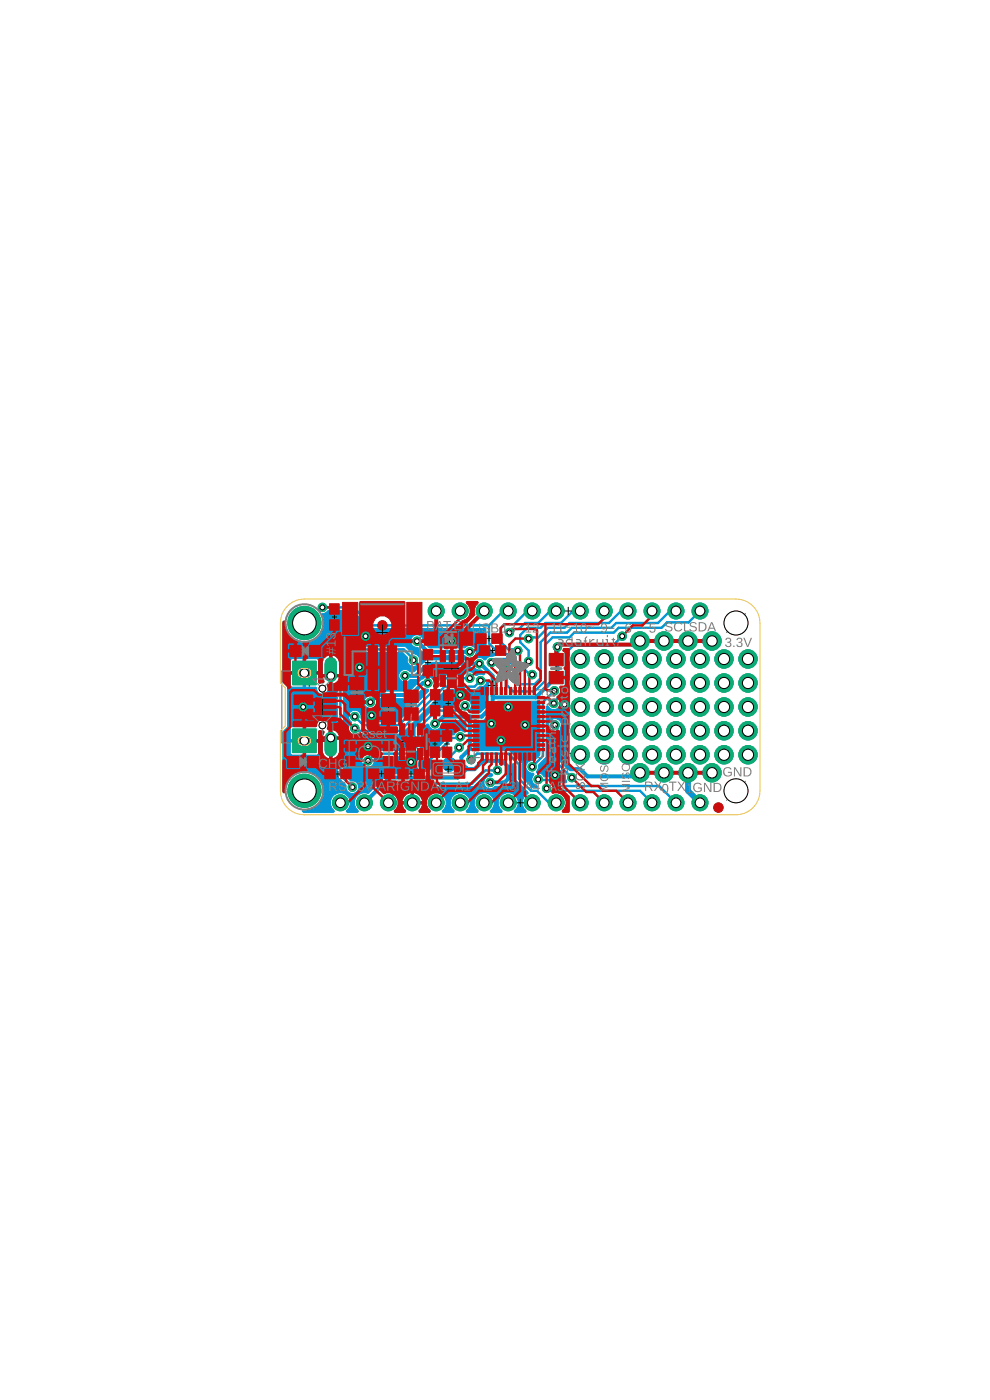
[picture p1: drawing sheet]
<svg xmlns="http://www.w3.org/2000/svg" width="105mm" height="148mm" viewBox="0 0 105 148" stroke-linecap="round" stroke-linejoin="round" font-family="sans-serif">
<path d="M32.2 72.9h1M32.7 72.4v1M45.7 71.4h.5M45.9 71.1v.5M59 79.8h2M60 78.7v2.1M44.8 80.9h.5M45 80.6v.6M47.3 80.9h.5M47.6 80.6v.6" fill="none" stroke="#000" stroke-width=".11"/>
<g fill="#0696d7" stroke="#0696d7" stroke-width=".11">
<path d="M30 65.8l-.1 6.3 .5 .6v4.3l-.5 .5v6.2l.1 .2 .2-.1a2.05 2.05 0 0 1 2-2.1 2.05 2.05 0 0 1 2.1 2.1 2.05 2.05 0 0 1-2.3 1.9v.2l.2 .1h3.1l.1-.2a1.08 1.08 0 0 1-.2-1.5 1.08 1.08 0 0 1 1.6 0 1.08 1.08 0 0 1-.1 1.6l.1 .1h1l.1-.2a1.07 1.07 0 0 1-.3-1.4 1.07 1.07 0 0 1 1.4-.4l2.1-2.1h3.3l.1-.2a.99 .99 0 0 1-.3-1.3 .99 .99 0 0 1 1.2-.4l2.3-2.2h.3a.78 .78 0 0 1 1.2-.3l.1-.1v-1l-.1-.2h-2l-.5 .4a.72 .72 0 0 1-.7 .7 .72 .72 0 0 1-.7-.7l-.1 .1-.6 .5v1.8l-1.1 1.1h-3.6l-.3 .2a.68 .68 0 0 1-.8 .9 .68 .68 0 0 1-.2-1.2l.5-.1 .5-.5h3.6l.7-.7v-1.7l2.1-2.1 2.5-.1a.7 .7 0 0 1 1-.7 .7 .7 0 0 1 .1 1.2l.1 .1h1.1l.9-.9v-2.2l-.2-.1a.83 .83 0 0 1-.9 .5l-.2 .3h-3.2l-4.7 4.7h-4.6a.7 .7 0 0 1-1-.3 .7 .7 0 0 1 .3-.9 .7 .7 0 0 1-.3-.9 .7 .7 0 0 1 .9-.4 .7 .7 0 0 1 .4 .9l.4 .3h3.5l3.3-3.3-.1-.2-.5-.1-1.1 1.2h-3.5l-.3 .2a.68 .68 0 0 1-.7 .8 .68 .68 0 0 1-.7-.8 .68 .68 0 0 1 .8-.6l.5-.5h3.5l1.3-1.2h.1a.71 .71 0 0 1 .8-.2 .71 .71 0 0 1 .5 .6h.2l.8-.9h2.1a.79 .79 0 0 1 1.3 .1h.1a.66 .66 0 0 1 .7-.1l.1-.2-.4-.3a.69 .69 0 0 1-.7-.2h-4.7l-1.3 1.2h-.8a.69 .69 0 0 1-1 .1 .69 .69 0 0 1 0-1 .69 .69 0 0 1 1 .1h.5l1.2-1.3h4.4h.1l-.1-.2-.3-.2h-4.1l-.9-.9a.69 .69 0 0 1-.7-.6 .69 .69 0 0 1 .7-.7 .69 .69 0 0 1 .6 .8l.7 .6h3.7a.7 .7 0 0 1 1.1 0 .7 .7 0 0 1-.4 1.1v.1h.3a.77 .77 0 0 1 1.1 .1l.1-.1a.98 .98 0 0 1 .9-.4l.1-.1v-.1l-1-1v-1.6l-.1-.1h-12.1l-1.9-1.9h-2.5l-.3 .2-.4 .2-.1 .1a2.04 2.04 0 0 1-1.4 2.9 2.04 2.04 0 0 1-2.4-2.2zM35.1 69.3a.98 .98 0 0 1 .9 1.1h.1l2.1-2h4.7l.8 .8a.68 .68 0 0 1 .7 .7 .68 .68 0 0 1-.8 .6 .68 .68 0 0 1-.5-.9l-.5-.5h-4.2l-2 2.1v10.7l.7 .7a.68 .68 0 0 1 .8 .9 .68 .68 0 0 1-1.2 .2l-.1-.6-.9-.9v-1.9l-.1-.1-.5 .1v-3.1l.5 .1 .1-.1v-4.8l-.1-.1-.5 .1zM34.2 69.7l.3-.3 .4-.1v2.1h-.8v-1.4zM30.7 69.9l.2-.2h1.2v1.4h-1.4zM32.3 69.7h1.3l.1 .2v1.2h-1.4zM32.3 71.3h1.4v.9l.2 .1 .4-.1-.2-.6h.8v.8a.15 .15 0 0 0-.2 0 .15 .15 0 0 0 0 .2 .62 .62 0 0 1-.5 .9 .62 .62 0 0 1-.7-.7l-1.2-.1zM30.7 71.3h1.4v1.4h-1.2l-.2-.1zM32.3 76.9h1.2a.64 .64 0 0 1 .8-.7 .64 .64 0 0 1 .4 .9l.2 .1v.8h-.8l.2-.6-.5-.1-.1 .1v.9h-1.4zM30.7 77.1l.2-.2h1.2v1.4h-1.4zM34.1 78.2h.8v2.1a.89 .89 0 0 1-.8-.7zM32.3 78.5h1.4v1.3l-.1 .1h-1.3zM30.7 78.5h1.4v1.4h-1.2l-.2-.1zM57.8 74.7v5.5l-.8 .8v.3l-.2 .4a1.17 1.17 0 0 1 .8 .5h.6l.7 .6 .9 .1 .2-.1-.2-.7-1.1-1.2-.1-3.5a.68 .68 0 0 1-.6-.8 .68 .68 0 0 1 .9-.5 .68 .68 0 0 1 .4 .9v3.6l.8 .8 .2-.1-.1-8h-.2l-.8 .9a.69 .69 0 0 1-.3 .8 .69 .69 0 0 1-.9-.3zM50.2 76.3v3.1h3.7l1.4 1.4v1.5l1 1.1h.5l.1-.2a.73 .73 0 0 1-.4-1.3v-.1a.71 .71 0 0 1-.8-.7 .71 .71 0 0 1 .8-.6l.6-.7v-5.6h-4.5l-.1 .1v.6l-1.3 1.3zM42 84.2l-.1 .1a1.15 1.15 0 0 1-.2 1.6l.2 .1 1-.1v-.1l-.2-.2-.2-.5h2.2l-.1 .5-.2 .2v.1l1 .1 .1-.2a1.08 1.08 0 0 1-.1-1.5 1.08 1.08 0 0 1 1.6 0 1.08 1.08 0 0 1-.2 1.6l.1 .1h1l.2-.2a1.08 1.08 0 0 1-.2-1.5 1.08 1.08 0 0 1 1.6 0 1.08 1.08 0 0 1-.2 1.6l.2 .1h1l.1-.2a1.08 1.08 0 0 1-.1-1.5 1.08 1.08 0 0 1 1.6 0 1.08 1.08 0 0 1-.2 1.6l.1 .1h1l.1-.2a1.08 1.08 0 0 1-.1-1.5 1.08 1.08 0 0 1 1.6 0 1.08 1.08 0 0 1-.2 1.6l.1 .1h1.1l.1-.2a1.11 1.11 0 0 1 .2-1.8v-.2l-1.3-1.2v-1.5l-.2-.3-.2 .1v1.7l-.6 .6h-1.1a.7 .7 0 0 1-1.3-.2 .7 .7 0 0 1 .9-.9v-.1l-.1-.1h-.5l-1.4 1.4h-7.2zM42.7 84.3l.3-.3 .5-.1v.9h-1zM43.8 83.9a1.05 1.05 0 0 1 .9 .9h-.9z" fill-rule="evenodd"/>
<circle cx="45" cy="80.9" r=".74"/>
<circle cx="47.6" cy="80.9" r=".74"/>
</g>
<path d="M72.8 81.8v1.9l1.3 1.3" fill="none" stroke="#0696d7" stroke-width=".61"/>
<path d="M44.1 67.9l1.2 1.1h4.4M45.3 72.3h-.5l-1.3 1.3h-3.5l-.8 .7M49.7 75.8v3.4l-.9 .9v.7l.7 .6h.7l.9-.9h2l.7 .7v1.2l-.4 .4h-1.5M50.7 70.3h-5.4l-1.3 1.2h-1.1M50.9 70.3l1.2 1.2v3.2l-1.1 1.1h-4.1l-.9 .9v-.1M59 68.5v3l-2.3 2.3h-4.4l-.2-.1M49.3 81.3v.1l-.8 .9h-7.3l-2.6 2.7M60 81l.4 .4h1l.8 .8h5.2l.3-.4" fill="none" stroke="#0696d7" stroke-width=".42"/>
<g fill="none" stroke="#0696d7" stroke-width=".25">
<path d="M34.1 64.3h3.3l1.9 1.9h12.5M43.8 69.9v-.2l-1.1-1h-4.4l-2.3 2.3v11l1.3 1.3M48.7 78l-.1 .1h-.8l-2.8 2.8M48.7 79.1h-.1l-1 1v.8M49.2 74.7l-.5 .5h-2.5l-1.9 1.9v1.8l-.9 .9h-3.7l-.8 .7M49.7 71.8h-2.5l-5 4.9h-3.8l-.9-.9M50.7 70.3h.2M50.9 72l-.7 .7h-3.1l-4.7 4.6h-4.6l-.3-.2M51.8 66.2v1.9l1.1 1.1h1l2.2 2.2h.2M53.8 64.7h-.5l-1.5 1.5M56.3 64.7h-.5l-1.4 1.4h-1l-.4 .3v1.6l.8 .7h.9l.1 .2M58.7 73.1l-1.2 1.2v5.7l-1.2 1.2"/>
<path d="M58.7 76.7l.3 .3v3.8l1.5 1.5M58.9 64.7h-.7l-1.2 1.2h-1.4l-.7 .7h-.6l-.4 .4M61.4 64.7l-.1 .1h-.8l-1.1 1.1h-1.7l-.5 .5h-1.4l-.7 .8v.8l.8 .9v1.1M65.8 67.3l-1 1h-4.2l-.7 .8v3.9l-1.4 1.4h.1M66.5 64.7h-.8l-1.2 1.2h-4.2l-.5 .5h-1.8l-1 1.1h-.9l-.2 .1M71.5 64.7h-.6l-1.3 1.2h-4.4l-.5 .5h-4.2l-.5 .6h-1.8l-1 1v3.8l-.6 .6h-2.1v-1.8l-.8-.9h-1.3l-.4 .4M74.1 64.7l-1.2 1.2h-2.3l-.6 .5h-4.5l-.5 .6h-4.2l-.5 .5h-1.8l-.8 .7v3.8l-1.1 1.2h-2.3l-.6-.7v-1.5l-.4-.4M41.1 84.5v.5M49.8 80.4l.7-.6h3.3l1.1 1.1v1.5l1.3 1.3h.6l1.3 1.3h.8M52.6 81.5h-1.2l-1.4 1.4h-7.3l-1.6 1.7M57 82.5h1.1l.6 .7h11.1l1.7 1.8M57.8 83.4l.3 .3h9.6l1.3 1.3"/>
</g>
<circle cx="32.2" cy="65.9" r="1.76" fill="#0dab76" stroke="#0dab76" stroke-width=".11"/>
<circle cx="32.2" cy="65.9" r="1.25" fill="#fff" stroke="#000" stroke-width=".11"/>
<circle cx="32.2" cy="83.7" r="1.76" fill="#0dab76" stroke="#0dab76" stroke-width=".11"/>
<circle cx="32.2" cy="83.7" r="1.25" fill="#fff" stroke="#000" stroke-width=".11"/>
<path d="M31 77.2h2.5v2.5h-2.5z" fill="#0dab76" stroke="#0dab76" stroke-width=".11"/>
<circle cx="32.2" cy="78.4" r=".44" fill="#fff" stroke="#000" stroke-width=".11"/>
<path d="M31 70h2.5v2.5h-2.5z" fill="#0dab76" stroke="#0dab76" stroke-width=".11"/>
<circle cx="32.2" cy="71.2" r=".44" fill="#fff" stroke="#000" stroke-width=".11"/>
<path d="M35 70.2v1.3" fill="none" stroke="#0dab76" stroke-width="1.3"/>
<circle cx="35" cy="71.5" r=".4" fill="#fff" stroke="#000" stroke-width=".11"/>
<path d="M35 78.1v1.3" fill="none" stroke="#0dab76" stroke-width="1.3"/>
<circle cx="35" cy="78.1" r=".4" fill="#fff" stroke="#000" stroke-width=".11"/>
<circle cx="74.1" cy="85" r=".85" fill="#0dab76" stroke="#0dab76" stroke-width=".11"/>
<circle cx="74.1" cy="85" r=".51" fill="#fff" stroke="#000" stroke-width=".11"/>
<circle cx="71.5" cy="85" r=".85" fill="#0dab76" stroke="#0dab76" stroke-width=".11"/>
<circle cx="71.5" cy="85" r=".51" fill="#fff" stroke="#000" stroke-width=".11"/>
<circle cx="69" cy="85" r=".85" fill="#0dab76" stroke="#0dab76" stroke-width=".11"/>
<circle cx="69" cy="85" r=".51" fill="#fff" stroke="#000" stroke-width=".11"/>
<circle cx="66.5" cy="85" r=".85" fill="#0dab76" stroke="#0dab76" stroke-width=".11"/>
<circle cx="66.5" cy="85" r=".51" fill="#fff" stroke="#000" stroke-width=".11"/>
<circle cx="63.9" cy="85" r=".85" fill="#0dab76" stroke="#0dab76" stroke-width=".11"/>
<circle cx="63.9" cy="85" r=".51" fill="#fff" stroke="#000" stroke-width=".11"/>
<circle cx="61.4" cy="85" r=".85" fill="#0dab76" stroke="#0dab76" stroke-width=".11"/>
<circle cx="61.4" cy="85" r=".51" fill="#fff" stroke="#000" stroke-width=".11"/>
<circle cx="58.9" cy="85" r=".85" fill="#0dab76" stroke="#0dab76" stroke-width=".11"/>
<circle cx="58.9" cy="85" r=".51" fill="#fff" stroke="#000" stroke-width=".11"/>
<circle cx="56.3" cy="85" r=".85" fill="#0dab76" stroke="#0dab76" stroke-width=".11"/>
<circle cx="56.3" cy="85" r=".51" fill="#fff" stroke="#000" stroke-width=".11"/>
<circle cx="53.8" cy="85" r=".85" fill="#0dab76" stroke="#0dab76" stroke-width=".11"/>
<circle cx="53.8" cy="85" r=".51" fill="#fff" stroke="#000" stroke-width=".11"/>
<circle cx="51.2" cy="85" r=".85" fill="#0dab76" stroke="#0dab76" stroke-width=".11"/>
<circle cx="51.2" cy="85" r=".51" fill="#fff" stroke="#000" stroke-width=".11"/>
<circle cx="48.7" cy="85" r=".85" fill="#0dab76" stroke="#0dab76" stroke-width=".11"/>
<circle cx="48.7" cy="85" r=".51" fill="#fff" stroke="#000" stroke-width=".11"/>
<circle cx="46.2" cy="85" r=".85" fill="#0dab76" stroke="#0dab76" stroke-width=".11"/>
<circle cx="46.2" cy="85" r=".51" fill="#fff" stroke="#000" stroke-width=".11"/>
<circle cx="43.6" cy="85" r=".85" fill="#0dab76" stroke="#0dab76" stroke-width=".11"/>
<circle cx="43.6" cy="85" r=".51" fill="#fff" stroke="#000" stroke-width=".11"/>
<circle cx="41.1" cy="85" r=".85" fill="#0dab76" stroke="#0dab76" stroke-width=".11"/>
<circle cx="41.1" cy="85" r=".51" fill="#fff" stroke="#000" stroke-width=".11"/>
<circle cx="38.6" cy="85" r=".85" fill="#0dab76" stroke="#0dab76" stroke-width=".11"/>
<circle cx="38.6" cy="85" r=".51" fill="#fff" stroke="#000" stroke-width=".11"/>
<circle cx="36" cy="85" r=".85" fill="#0dab76" stroke="#0dab76" stroke-width=".11"/>
<circle cx="36" cy="85" r=".51" fill="#fff" stroke="#000" stroke-width=".11"/>
<circle cx="46.2" cy="64.7" r=".85" fill="#0dab76" stroke="#0dab76" stroke-width=".11"/>
<circle cx="46.2" cy="64.7" r=".51" fill="#fff" stroke="#000" stroke-width=".11"/>
<circle cx="48.7" cy="64.7" r=".85" fill="#0dab76" stroke="#0dab76" stroke-width=".11"/>
<circle cx="48.7" cy="64.7" r=".51" fill="#fff" stroke="#000" stroke-width=".11"/>
<circle cx="51.2" cy="64.7" r=".85" fill="#0dab76" stroke="#0dab76" stroke-width=".11"/>
<circle cx="51.2" cy="64.7" r=".51" fill="#fff" stroke="#000" stroke-width=".11"/>
<circle cx="53.8" cy="64.7" r=".85" fill="#0dab76" stroke="#0dab76" stroke-width=".11"/>
<circle cx="53.8" cy="64.7" r=".51" fill="#fff" stroke="#000" stroke-width=".11"/>
<circle cx="56.3" cy="64.7" r=".85" fill="#0dab76" stroke="#0dab76" stroke-width=".11"/>
<circle cx="56.3" cy="64.7" r=".51" fill="#fff" stroke="#000" stroke-width=".11"/>
<circle cx="58.9" cy="64.7" r=".85" fill="#0dab76" stroke="#0dab76" stroke-width=".11"/>
<circle cx="58.9" cy="64.7" r=".51" fill="#fff" stroke="#000" stroke-width=".11"/>
<circle cx="61.4" cy="64.7" r=".85" fill="#0dab76" stroke="#0dab76" stroke-width=".11"/>
<circle cx="61.4" cy="64.7" r=".51" fill="#fff" stroke="#000" stroke-width=".11"/>
<circle cx="63.9" cy="64.7" r=".85" fill="#0dab76" stroke="#0dab76" stroke-width=".11"/>
<circle cx="63.9" cy="64.7" r=".51" fill="#fff" stroke="#000" stroke-width=".11"/>
<circle cx="66.5" cy="64.7" r=".85" fill="#0dab76" stroke="#0dab76" stroke-width=".11"/>
<circle cx="66.5" cy="64.7" r=".51" fill="#fff" stroke="#000" stroke-width=".11"/>
<circle cx="69" cy="64.7" r=".85" fill="#0dab76" stroke="#0dab76" stroke-width=".11"/>
<circle cx="69" cy="64.7" r=".51" fill="#fff" stroke="#000" stroke-width=".11"/>
<circle cx="71.5" cy="64.7" r=".85" fill="#0dab76" stroke="#0dab76" stroke-width=".11"/>
<circle cx="71.5" cy="64.7" r=".51" fill="#fff" stroke="#000" stroke-width=".11"/>
<circle cx="74.1" cy="64.7" r=".85" fill="#0dab76" stroke="#0dab76" stroke-width=".11"/>
<circle cx="74.1" cy="64.7" r=".51" fill="#fff" stroke="#000" stroke-width=".11"/>
<circle cx="32.1" cy="74.8" r=".44" fill="#0dab76" stroke="#0dab76" stroke-width=".11"/>
<circle cx="32.1" cy="74.8" r=".25" fill="#fff" stroke="#000" stroke-width=".11"/>
<circle cx="39.3" cy="75.7" r=".44" fill="#0dab76" stroke="#0dab76" stroke-width=".11"/>
<circle cx="39.3" cy="75.7" r=".25" fill="#fff" stroke="#000" stroke-width=".11"/>
<circle cx="38.7" cy="67.3" r=".44" fill="#0dab76" stroke="#0dab76" stroke-width=".11"/>
<circle cx="38.7" cy="67.3" r=".25" fill="#fff" stroke="#000" stroke-width=".11"/>
<circle cx="43.5" cy="80.6" r=".44" fill="#0dab76" stroke="#0dab76" stroke-width=".11"/>
<circle cx="43.5" cy="80.6" r=".25" fill="#fff" stroke="#000" stroke-width=".11"/>
<circle cx="38.9" cy="79" r=".44" fill="#0dab76" stroke="#0dab76" stroke-width=".11"/>
<circle cx="38.9" cy="79" r=".25" fill="#fff" stroke="#000" stroke-width=".11"/>
<circle cx="48.7" cy="73.6" r=".44" fill="#0dab76" stroke="#0dab76" stroke-width=".11"/>
<circle cx="48.7" cy="73.6" r=".25" fill="#fff" stroke="#000" stroke-width=".11"/>
<circle cx="47.8" cy="67.8" r=".44" fill="#0dab76" stroke="#0dab76" stroke-width=".11"/>
<circle cx="47.8" cy="67.8" r=".25" fill="#fff" stroke="#000" stroke-width=".11"/>
<circle cx="52" cy="76.6" r=".44" fill="#0dab76" stroke="#0dab76" stroke-width=".11"/>
<circle cx="52" cy="76.6" r=".25" fill="#fff" stroke="#000" stroke-width=".11"/>
<circle cx="53.8" cy="74.8" r=".44" fill="#0dab76" stroke="#0dab76" stroke-width=".11"/>
<circle cx="53.8" cy="74.8" r=".25" fill="#fff" stroke="#000" stroke-width=".11"/>
<circle cx="55.6" cy="76.7" r=".44" fill="#0dab76" stroke="#0dab76" stroke-width=".11"/>
<circle cx="55.6" cy="76.7" r=".25" fill="#fff" stroke="#000" stroke-width=".11"/>
<circle cx="53" cy="78.4" r=".44" fill="#0dab76" stroke="#0dab76" stroke-width=".11"/>
<circle cx="53" cy="78.4" r=".25" fill="#fff" stroke="#000" stroke-width=".11"/>
<circle cx="59.8" cy="74.6" r=".44" fill="#0dab76" stroke="#0dab76" stroke-width=".11"/>
<circle cx="59.8" cy="74.6" r=".25" fill="#fff" stroke="#000" stroke-width=".11"/>
<circle cx="67.7" cy="81.8" r=".97" fill="#0dab76" stroke="#0dab76" stroke-width=".11"/>
<circle cx="67.7" cy="81.8" r=".55" fill="#fff" stroke="#000" stroke-width=".11"/>
<circle cx="70.3" cy="81.8" r=".97" fill="#0dab76" stroke="#0dab76" stroke-width=".11"/>
<circle cx="70.3" cy="81.8" r=".55" fill="#fff" stroke="#000" stroke-width=".11"/>
<circle cx="72.8" cy="81.8" r=".97" fill="#0dab76" stroke="#0dab76" stroke-width=".11"/>
<circle cx="72.8" cy="81.8" r=".55" fill="#fff" stroke="#000" stroke-width=".11"/>
<circle cx="75.4" cy="81.8" r=".97" fill="#0dab76" stroke="#0dab76" stroke-width=".11"/>
<circle cx="75.4" cy="81.8" r=".55" fill="#fff" stroke="#000" stroke-width=".11"/>
<circle cx="58.7" cy="82" r=".44" fill="#0dab76" stroke="#0dab76" stroke-width=".11"/>
<circle cx="58.7" cy="82" r=".25" fill="#fff" stroke="#000" stroke-width=".11"/>
<circle cx="38.1" cy="70.6" r=".44" fill="#0dab76" stroke="#0dab76" stroke-width=".11"/>
<circle cx="38.1" cy="70.6" r=".25" fill="#fff" stroke="#000" stroke-width=".11"/>
<circle cx="58.7" cy="76.7" r=".44" fill="#0dab76" stroke="#0dab76" stroke-width=".11"/>
<circle cx="58.7" cy="76.7" r=".25" fill="#fff" stroke="#000" stroke-width=".11"/>
<circle cx="60.5" cy="82.3" r=".44" fill="#0dab76" stroke="#0dab76" stroke-width=".11"/>
<circle cx="60.5" cy="82.3" r=".25" fill="#fff" stroke="#000" stroke-width=".11"/>
<circle cx="49.8" cy="80.4" r=".44" fill="#0dab76" stroke="#0dab76" stroke-width=".11"/>
<circle cx="49.8" cy="80.4" r=".25" fill="#fff" stroke="#000" stroke-width=".11"/>
<circle cx="53.9" cy="67" r=".44" fill="#0dab76" stroke="#0dab76" stroke-width=".11"/>
<circle cx="53.9" cy="67" r=".25" fill="#fff" stroke="#000" stroke-width=".11"/>
<circle cx="54.8" cy="68.9" r=".44" fill="#0dab76" stroke="#0dab76" stroke-width=".11"/>
<circle cx="54.8" cy="68.9" r=".25" fill="#fff" stroke="#000" stroke-width=".11"/>
<circle cx="42.9" cy="71.5" r=".44" fill="#0dab76" stroke="#0dab76" stroke-width=".11"/>
<circle cx="42.9" cy="71.5" r=".25" fill="#fff" stroke="#000" stroke-width=".11"/>
<circle cx="51.9" cy="82.8" r=".44" fill="#0dab76" stroke="#0dab76" stroke-width=".11"/>
<circle cx="51.9" cy="82.8" r=".25" fill="#fff" stroke="#000" stroke-width=".11"/>
<circle cx="46" cy="76.6" r=".44" fill="#0dab76" stroke="#0dab76" stroke-width=".11"/>
<circle cx="46" cy="76.6" r=".25" fill="#fff" stroke="#000" stroke-width=".11"/>
<circle cx="67.7" cy="67.8" r=".97" fill="#0dab76" stroke="#0dab76" stroke-width=".11"/>
<circle cx="67.7" cy="67.8" r=".55" fill="#fff" stroke="#000" stroke-width=".11"/>
<circle cx="70.3" cy="67.8" r=".97" fill="#0dab76" stroke="#0dab76" stroke-width=".11"/>
<circle cx="70.3" cy="67.8" r=".55" fill="#fff" stroke="#000" stroke-width=".11"/>
<circle cx="72.8" cy="67.8" r=".97" fill="#0dab76" stroke="#0dab76" stroke-width=".11"/>
<circle cx="72.8" cy="67.8" r=".55" fill="#fff" stroke="#000" stroke-width=".11"/>
<circle cx="75.4" cy="67.8" r=".97" fill="#0dab76" stroke="#0dab76" stroke-width=".11"/>
<circle cx="75.4" cy="67.8" r=".55" fill="#fff" stroke="#000" stroke-width=".11"/>
<circle cx="59" cy="68.5" r=".44" fill="#0dab76" stroke="#0dab76" stroke-width=".11"/>
<circle cx="59" cy="68.5" r=".25" fill="#fff" stroke="#000" stroke-width=".11"/>
<circle cx="50.7" cy="70.3" r=".44" fill="#0dab76" stroke="#0dab76" stroke-width=".11"/>
<circle cx="50.7" cy="70.3" r=".25" fill="#fff" stroke="#000" stroke-width=".11"/>
<circle cx="39.2" cy="74.3" r=".44" fill="#0dab76" stroke="#0dab76" stroke-width=".11"/>
<circle cx="39.2" cy="74.3" r=".25" fill="#fff" stroke="#000" stroke-width=".11"/>
<circle cx="45.3" cy="72.3" r=".44" fill="#0dab76" stroke="#0dab76" stroke-width=".11"/>
<circle cx="45.3" cy="72.3" r=".25" fill="#fff" stroke="#000" stroke-width=".11"/>
<circle cx="44.1" cy="67.9" r=".44" fill="#0dab76" stroke="#0dab76" stroke-width=".11"/>
<circle cx="44.1" cy="67.9" r=".25" fill="#fff" stroke="#000" stroke-width=".11"/>
<circle cx="49.7" cy="69" r=".44" fill="#0dab76" stroke="#0dab76" stroke-width=".11"/>
<circle cx="49.7" cy="69" r=".25" fill="#fff" stroke="#000" stroke-width=".11"/>
<circle cx="52.6" cy="81.5" r=".44" fill="#0dab76" stroke="#0dab76" stroke-width=".11"/>
<circle cx="52.6" cy="81.5" r=".25" fill="#fff" stroke="#000" stroke-width=".11"/>
<circle cx="34.1" cy="64.3" r=".44" fill="#0dab76" stroke="#0dab76" stroke-width=".11"/>
<circle cx="34.1" cy="64.3" r=".25" fill="#fff" stroke="#000" stroke-width=".11"/>
<circle cx="56.3" cy="71.4" r=".44" fill="#0dab76" stroke="#0dab76" stroke-width=".11"/>
<circle cx="56.3" cy="71.4" r=".25" fill="#fff" stroke="#000" stroke-width=".11"/>
<circle cx="43.8" cy="69.9" r=".44" fill="#0dab76" stroke="#0dab76" stroke-width=".11"/>
<circle cx="43.8" cy="69.9" r=".25" fill="#fff" stroke="#000" stroke-width=".11"/>
<circle cx="37.3" cy="83.3" r=".44" fill="#0dab76" stroke="#0dab76" stroke-width=".11"/>
<circle cx="37.3" cy="83.3" r=".25" fill="#fff" stroke="#000" stroke-width=".11"/>
<circle cx="52" cy="70.1" r=".44" fill="#0dab76" stroke="#0dab76" stroke-width=".11"/>
<circle cx="52" cy="70.1" r=".25" fill="#fff" stroke="#000" stroke-width=".11"/>
<circle cx="53.3" cy="70.6" r=".44" fill="#0dab76" stroke="#0dab76" stroke-width=".11"/>
<circle cx="53.3" cy="70.6" r=".25" fill="#fff" stroke="#000" stroke-width=".11"/>
<circle cx="56.3" cy="81.2" r=".44" fill="#0dab76" stroke="#0dab76" stroke-width=".11"/>
<circle cx="56.3" cy="81.2" r=".25" fill="#fff" stroke="#000" stroke-width=".11"/>
<circle cx="58.7" cy="73.1" r=".44" fill="#0dab76" stroke="#0dab76" stroke-width=".11"/>
<circle cx="58.7" cy="73.1" r=".25" fill="#fff" stroke="#000" stroke-width=".11"/>
<circle cx="55.9" cy="67.6" r=".44" fill="#0dab76" stroke="#0dab76" stroke-width=".11"/>
<circle cx="55.9" cy="67.6" r=".25" fill="#fff" stroke="#000" stroke-width=".11"/>
<circle cx="58.6" cy="74.4" r=".44" fill="#0dab76" stroke="#0dab76" stroke-width=".11"/>
<circle cx="58.6" cy="74.4" r=".25" fill="#fff" stroke="#000" stroke-width=".11"/>
<circle cx="65.8" cy="67.3" r=".44" fill="#0dab76" stroke="#0dab76" stroke-width=".11"/>
<circle cx="65.8" cy="67.3" r=".25" fill="#fff" stroke="#000" stroke-width=".11"/>
<circle cx="57" cy="82.5" r=".44" fill="#0dab76" stroke="#0dab76" stroke-width=".11"/>
<circle cx="57" cy="82.5" r=".25" fill="#fff" stroke="#000" stroke-width=".11"/>
<circle cx="57.8" cy="83.4" r=".44" fill="#0dab76" stroke="#0dab76" stroke-width=".11"/>
<circle cx="57.8" cy="83.4" r=".25" fill="#fff" stroke="#000" stroke-width=".11"/>
<circle cx="55.9" cy="70" r=".44" fill="#0dab76" stroke="#0dab76" stroke-width=".11"/>
<circle cx="55.9" cy="70" r=".25" fill="#fff" stroke="#000" stroke-width=".11"/>
<circle cx="37.5" cy="77.1" r=".44" fill="#0dab76" stroke="#0dab76" stroke-width=".11"/>
<circle cx="37.5" cy="77.1" r=".25" fill="#fff" stroke="#000" stroke-width=".11"/>
<circle cx="50.9" cy="72" r=".44" fill="#0dab76" stroke="#0dab76" stroke-width=".11"/>
<circle cx="50.9" cy="72" r=".25" fill="#fff" stroke="#000" stroke-width=".11"/>
<circle cx="37.5" cy="75.8" r=".44" fill="#0dab76" stroke="#0dab76" stroke-width=".11"/>
<circle cx="37.5" cy="75.8" r=".25" fill="#fff" stroke="#000" stroke-width=".11"/>
<circle cx="49.7" cy="71.8" r=".44" fill="#0dab76" stroke="#0dab76" stroke-width=".11"/>
<circle cx="49.7" cy="71.8" r=".25" fill="#fff" stroke="#000" stroke-width=".11"/>
<circle cx="38.9" cy="80.5" r=".44" fill="#0dab76" stroke="#0dab76" stroke-width=".11"/>
<circle cx="38.9" cy="80.5" r=".25" fill="#fff" stroke="#000" stroke-width=".11"/>
<circle cx="49.2" cy="74.7" r=".44" fill="#0dab76" stroke="#0dab76" stroke-width=".11"/>
<circle cx="49.2" cy="74.7" r=".25" fill="#fff" stroke="#000" stroke-width=".11"/>
<circle cx="48.7" cy="78" r=".44" fill="#0dab76" stroke="#0dab76" stroke-width=".11"/>
<circle cx="48.7" cy="78" r=".25" fill="#fff" stroke="#000" stroke-width=".11"/>
<circle cx="48.6" cy="79.1" r=".44" fill="#0dab76" stroke="#0dab76" stroke-width=".11"/>
<circle cx="48.6" cy="79.1" r=".25" fill="#fff" stroke="#000" stroke-width=".11"/>
<circle cx="74.1" cy="69.7" r=".97" fill="#0dab76" stroke="#0dab76" stroke-width=".11"/>
<circle cx="74.1" cy="69.7" r=".59" fill="#fff" stroke="#000" stroke-width=".11"/>
<circle cx="74.1" cy="72.3" r=".97" fill="#0dab76" stroke="#0dab76" stroke-width=".11"/>
<circle cx="74.1" cy="72.3" r=".59" fill="#fff" stroke="#000" stroke-width=".11"/>
<circle cx="76.6" cy="72.3" r=".97" fill="#0dab76" stroke="#0dab76" stroke-width=".11"/>
<circle cx="76.6" cy="72.3" r=".59" fill="#fff" stroke="#000" stroke-width=".11"/>
<circle cx="76.6" cy="69.7" r=".97" fill="#0dab76" stroke="#0dab76" stroke-width=".11"/>
<circle cx="76.6" cy="69.7" r=".59" fill="#fff" stroke="#000" stroke-width=".11"/>
<circle cx="79.2" cy="69.7" r=".97" fill="#0dab76" stroke="#0dab76" stroke-width=".11"/>
<circle cx="79.2" cy="69.7" r=".59" fill="#fff" stroke="#000" stroke-width=".11"/>
<circle cx="79.2" cy="72.3" r=".97" fill="#0dab76" stroke="#0dab76" stroke-width=".11"/>
<circle cx="79.2" cy="72.3" r=".59" fill="#fff" stroke="#000" stroke-width=".11"/>
<circle cx="79.2" cy="74.8" r=".97" fill="#0dab76" stroke="#0dab76" stroke-width=".11"/>
<circle cx="79.2" cy="74.8" r=".59" fill="#fff" stroke="#000" stroke-width=".11"/>
<circle cx="79.2" cy="77.3" r=".97" fill="#0dab76" stroke="#0dab76" stroke-width=".11"/>
<circle cx="79.2" cy="77.3" r=".59" fill="#fff" stroke="#000" stroke-width=".11"/>
<circle cx="76.6" cy="77.3" r=".97" fill="#0dab76" stroke="#0dab76" stroke-width=".11"/>
<circle cx="76.6" cy="77.3" r=".59" fill="#fff" stroke="#000" stroke-width=".11"/>
<circle cx="76.6" cy="74.8" r=".97" fill="#0dab76" stroke="#0dab76" stroke-width=".11"/>
<circle cx="76.6" cy="74.8" r=".59" fill="#fff" stroke="#000" stroke-width=".11"/>
<circle cx="74.1" cy="74.8" r=".97" fill="#0dab76" stroke="#0dab76" stroke-width=".11"/>
<circle cx="74.1" cy="74.8" r=".59" fill="#fff" stroke="#000" stroke-width=".11"/>
<circle cx="74.1" cy="77.3" r=".97" fill="#0dab76" stroke="#0dab76" stroke-width=".11"/>
<circle cx="74.1" cy="77.3" r=".59" fill="#fff" stroke="#000" stroke-width=".11"/>
<circle cx="74.1" cy="79.9" r=".97" fill="#0dab76" stroke="#0dab76" stroke-width=".11"/>
<circle cx="74.1" cy="79.9" r=".59" fill="#fff" stroke="#000" stroke-width=".11"/>
<circle cx="76.6" cy="79.9" r=".97" fill="#0dab76" stroke="#0dab76" stroke-width=".11"/>
<circle cx="76.6" cy="79.9" r=".59" fill="#fff" stroke="#000" stroke-width=".11"/>
<circle cx="71.5" cy="79.9" r=".97" fill="#0dab76" stroke="#0dab76" stroke-width=".11"/>
<circle cx="71.5" cy="79.9" r=".59" fill="#fff" stroke="#000" stroke-width=".11"/>
<circle cx="71.5" cy="77.3" r=".97" fill="#0dab76" stroke="#0dab76" stroke-width=".11"/>
<circle cx="71.5" cy="77.3" r=".59" fill="#fff" stroke="#000" stroke-width=".11"/>
<circle cx="71.5" cy="74.8" r=".97" fill="#0dab76" stroke="#0dab76" stroke-width=".11"/>
<circle cx="71.5" cy="74.8" r=".59" fill="#fff" stroke="#000" stroke-width=".11"/>
<circle cx="71.5" cy="72.3" r=".97" fill="#0dab76" stroke="#0dab76" stroke-width=".11"/>
<circle cx="71.5" cy="72.3" r=".59" fill="#fff" stroke="#000" stroke-width=".11"/>
<circle cx="71.5" cy="69.7" r=".97" fill="#0dab76" stroke="#0dab76" stroke-width=".11"/>
<circle cx="71.5" cy="69.7" r=".59" fill="#fff" stroke="#000" stroke-width=".11"/>
<circle cx="69" cy="69.7" r=".97" fill="#0dab76" stroke="#0dab76" stroke-width=".11"/>
<circle cx="69" cy="69.7" r=".59" fill="#fff" stroke="#000" stroke-width=".11"/>
<circle cx="69" cy="72.3" r=".97" fill="#0dab76" stroke="#0dab76" stroke-width=".11"/>
<circle cx="69" cy="72.3" r=".59" fill="#fff" stroke="#000" stroke-width=".11"/>
<circle cx="69" cy="74.8" r=".97" fill="#0dab76" stroke="#0dab76" stroke-width=".11"/>
<circle cx="69" cy="74.8" r=".59" fill="#fff" stroke="#000" stroke-width=".11"/>
<circle cx="69" cy="77.3" r=".97" fill="#0dab76" stroke="#0dab76" stroke-width=".11"/>
<circle cx="69" cy="77.3" r=".59" fill="#fff" stroke="#000" stroke-width=".11"/>
<circle cx="69" cy="79.9" r=".97" fill="#0dab76" stroke="#0dab76" stroke-width=".11"/>
<circle cx="69" cy="79.9" r=".59" fill="#fff" stroke="#000" stroke-width=".11"/>
<circle cx="66.5" cy="79.9" r=".97" fill="#0dab76" stroke="#0dab76" stroke-width=".11"/>
<circle cx="66.5" cy="79.9" r=".59" fill="#fff" stroke="#000" stroke-width=".11"/>
<circle cx="66.5" cy="77.3" r=".97" fill="#0dab76" stroke="#0dab76" stroke-width=".11"/>
<circle cx="66.5" cy="77.3" r=".59" fill="#fff" stroke="#000" stroke-width=".11"/>
<circle cx="66.5" cy="74.8" r=".97" fill="#0dab76" stroke="#0dab76" stroke-width=".11"/>
<circle cx="66.5" cy="74.8" r=".59" fill="#fff" stroke="#000" stroke-width=".11"/>
<circle cx="66.5" cy="72.3" r=".97" fill="#0dab76" stroke="#0dab76" stroke-width=".11"/>
<circle cx="66.5" cy="72.3" r=".59" fill="#fff" stroke="#000" stroke-width=".11"/>
<circle cx="66.5" cy="69.7" r=".97" fill="#0dab76" stroke="#0dab76" stroke-width=".11"/>
<circle cx="66.5" cy="69.7" r=".59" fill="#fff" stroke="#000" stroke-width=".11"/>
<circle cx="63.9" cy="69.7" r=".97" fill="#0dab76" stroke="#0dab76" stroke-width=".11"/>
<circle cx="63.9" cy="69.7" r=".59" fill="#fff" stroke="#000" stroke-width=".11"/>
<circle cx="63.9" cy="72.3" r=".97" fill="#0dab76" stroke="#0dab76" stroke-width=".11"/>
<circle cx="63.9" cy="72.3" r=".59" fill="#fff" stroke="#000" stroke-width=".11"/>
<circle cx="63.9" cy="74.8" r=".97" fill="#0dab76" stroke="#0dab76" stroke-width=".11"/>
<circle cx="63.9" cy="74.8" r=".59" fill="#fff" stroke="#000" stroke-width=".11"/>
<circle cx="63.9" cy="77.3" r=".97" fill="#0dab76" stroke="#0dab76" stroke-width=".11"/>
<circle cx="63.9" cy="77.3" r=".59" fill="#fff" stroke="#000" stroke-width=".11"/>
<circle cx="63.9" cy="79.9" r=".97" fill="#0dab76" stroke="#0dab76" stroke-width=".11"/>
<circle cx="63.9" cy="79.9" r=".59" fill="#fff" stroke="#000" stroke-width=".11"/>
<circle cx="79.2" cy="79.9" r=".97" fill="#0dab76" stroke="#0dab76" stroke-width=".11"/>
<circle cx="79.2" cy="79.9" r=".59" fill="#fff" stroke="#000" stroke-width=".11"/>
<circle cx="61.4" cy="72.3" r=".97" fill="#0dab76" stroke="#0dab76" stroke-width=".11"/>
<circle cx="61.4" cy="72.3" r=".59" fill="#fff" stroke="#000" stroke-width=".11"/>
<circle cx="61.4" cy="74.8" r=".97" fill="#0dab76" stroke="#0dab76" stroke-width=".11"/>
<circle cx="61.4" cy="74.8" r=".59" fill="#fff" stroke="#000" stroke-width=".11"/>
<circle cx="61.4" cy="69.7" r=".97" fill="#0dab76" stroke="#0dab76" stroke-width=".11"/>
<circle cx="61.4" cy="69.7" r=".59" fill="#fff" stroke="#000" stroke-width=".11"/>
<circle cx="61.4" cy="77.3" r=".97" fill="#0dab76" stroke="#0dab76" stroke-width=".11"/>
<circle cx="61.4" cy="77.3" r=".59" fill="#fff" stroke="#000" stroke-width=".11"/>
<circle cx="61.4" cy="79.9" r=".97" fill="#0dab76" stroke="#0dab76" stroke-width=".11"/>
<circle cx="61.4" cy="79.9" r=".59" fill="#fff" stroke="#000" stroke-width=".11"/>
<g fill="none" stroke="#000" stroke-width=".11">
<path d="M31.8 65.9h.8M32 68.9h.6M32.2 65.5v.9M32.3 68.6v.6M33.3 74.8h1.7M34.1 74v1.7M35.1 65.3h.5M35.4 65v.6M37.4 73.3h.7M37.8 72.9v.7M38.8 79.8h.5M39.1 79.5v.6"/>
<path d="M39.6 67h1.7M40.2 66.2h.5M40.5 65.9v1.9M40.9 75.1h.5M41.1 74.8v.5M42.5 78.5h2M43.3 74.6h.5M43.5 77.5v2M43.5 74.4v.5M45 70.1h.6M45.3 69.8v.6M45.8 78.7h.5"/>
<path d="M45.8 74.4h.5M46 78.5v.5M46.1 74.1v.5M47 70.8h1.6M47 67.6h.9M47.1 78.7h.5M47.2 74.4h.5M47.3 78.5v.5M47.4 67.1v.9M47.4 74.2v.5M47.8 69.9v1.7M51.5 67.6h.5"/>
<path d="M51.6 72.5h1M51.8 67.3v.6M51.9 68.9h.5M52.1 68.6v.5M52.1 72.1v.9M52.8 76.6h2M53.8 75.6v2M58.5 70.8h.7M58.9 70.4v.7M59.7 64.7h.8M60.1 64.3v.8M31.8 80.6h.6"/>
<path d="M31.8 83.7h.8M32.1 80.3v.7M32.2 83.3v.8M35.5 81.9h.6M35.8 81.6v.6M40.1 81.9h.6M40.4 81.6v.6M43.2 81.9h.6M43.5 81.6v.6M47.1 81.4h.7M47.4 81v.8M54.7 85h.8"/>
<path d="M55.1 84.6v.8M75.8 85.5h.5M76 85.2v.5"/>
</g>
<g fill="#c90d0c" stroke="#c90d0c" stroke-width=".11">
<path d="M37 73.6h1.5v1.3h-1.5z"/>
<path d="M37 71.7h1.5v1.3h-1.5z"/>
<path d="M45.6 74.7h1v1.1h-1z"/>
<path d="M45.6 73h1v1.1h-1z"/>
<path d="M42.8 73h1.5v1.3h-1.5z"/>
<path d="M42.8 74.9h1.5v1.3h-1.5z"/>
<path d="M30.7 68.3h1.2v1.2h-1.2z"/>
<path d="M32.8 68.3h1.2v1.2h-1.2z"/>
<path d="M39 81.4h1.1v1h-1.1z"/>
<path d="M40.7 81.4h1.1v1h-1.1z"/>
<path d="M34.9 63.9h1v1.1h-1z"/>
<path d="M34.9 65.6h1v1.1h-1z"/>
<path d="M36.6 80.1h1v1h-1z"/>
<path d="M36.6 78.5h1v1h-1z"/>
<path d="M40.6 78.5h1v1h-1z"/>
<path d="M40.6 80.1h1v1h-1z"/>
<path d="M34.2 73.3h1.4v.4h-1.4z"/>
<path d="M34.2 74h1.4v.4h-1.4z"/>
<path d="M34.2 74.6h1.4v.4h-1.4z"/>
<path d="M34.2 75.3h1.4v.3h-1.4z"/>
<path d="M34.2 75.9h1.4v.4h-1.4z"/>
<path d="M31.1 73.6h2v1h-2z"/>
<path d="M31.1 75.1h2v1h-2z"/>
<path d="M48.5 68.9h.5v1.1h-.5z"/>
<path d="M47.5 68.9h.6v1.1h-.6z"/>
<path d="M46.6 68.9h.5v1.1h-.5z"/>
<path d="M46.6 71.5h.5v1.1h-.5z"/>
<path d="M48.5 71.5h.5v1.1h-.5z"/>
<path d="M48.6 66.9h1.4v1.4h-1.4z"/>
<path d="M44.9 66.9h1.4v1.4h-1.4z"/>
<path d="M38.9 68.3h1.1v4.7h-1.1z"/>
<path d="M41 68.3h1v4.7h-1z"/>
<path d="M36.3 63.8h1.6v3.3h-1.6z"/>
<path d="M43.1 63.8h1.6v3.3h-1.6z"/>
<path d="M44.2 76.6h.5v1.2h-.5z"/>
<path d="M43.2 76.6h.6v1.2h-.6z"/>
<path d="M42.3 76.6h.5v1.2h-.5z"/>
<path d="M42.3 79.2h.5v1.2h-.5z"/>
<path d="M44.2 79.2h.5v1.2h-.5z"/>
<path d="M32.5 80.1h1.2v1.1h-1.2z"/>
<path d="M30.4 80.1h1.2v1.1h-1.2z"/>
<path d="M34.4 81.4h1.1v1h-1.1z"/>
<path d="M36.1 81.4h1.1v1h-1.1z"/>
<path d="M40.4 73.5h1.4v1.3h-1.4z"/>
<path d="M40.4 75.4h1.4v1.3h-1.4z"/>
<path d="M43.8 81.4h1.1v1h-1.1z"/>
<path d="M42.1 81.4h1.1v1h-1.1z"/>
<path d="M50.4 67.1h1.1v1h-1.1z"/>
<path d="M52 67.1h1.1v1h-1.1z"/>
<path d="M52.4 68.3h1.1v1.1h-1.1z"/>
<path d="M50.7 68.3h1.1v1.1h-1.1z"/>
<path d="M50.9 79.7h.3v.8h-.3z"/>
<path d="M51.4 79.7h.3v.8h-.3z"/>
<path d="M51.9 79.7h.3v.8h-.3z"/>
<path d="M52.4 79.7h.3v.8h-.3z"/>
<path d="M52.9 79.7h.3v.8h-.3z"/>
<path d="M53.4 79.7h.3v.8h-.3z"/>
<path d="M53.9 79.7h.3v.8h-.3z"/>
<path d="M54.4 79.7h.3v.8h-.3z"/>
<path d="M54.9 79.7h.3v.8h-.3z"/>
<path d="M55.4 79.7h.3v.8h-.3z"/>
<path d="M55.9 79.7h.3v.8h-.3z"/>
<path d="M56.9 79.2h.7v.3h-.7z"/>
<path d="M56.9 78.7h.7v.3h-.7z"/>
<path d="M56.9 78.2h.7v.3h-.7z"/>
<path d="M56.9 77.7h.7v.3h-.7z"/>
<path d="M56.9 77.2h.7v.3h-.7z"/>
<path d="M56.9 76.7h.7v.3h-.7z"/>
<path d="M56.9 76.2h.7v.3h-.7z"/>
<path d="M56.9 75.7h.7v.3h-.7z"/>
<path d="M56.9 75.2h.7v.3h-.7z"/>
<path d="M56.9 74.7h.7v.3h-.7z"/>
<path d="M56.9 74.2h.7v.3h-.7z"/>
<path d="M56.4 72.7h.3v.8h-.3z"/>
<path d="M55.9 72.7h.3v.8h-.3z"/>
<path d="M55.4 72.7h.3v.8h-.3z"/>
<path d="M54.9 72.7h.3v.8h-.3z"/>
<path d="M54.4 72.7h.3v.8h-.3z"/>
<path d="M53.9 72.7h.3v.8h-.3z"/>
<path d="M53.4 72.7h.3v.8h-.3z"/>
<path d="M52.9 72.7h.3v.8h-.3z"/>
<path d="M52.4 72.7h.3v.8h-.3z"/>
<path d="M51.9 72.7h.3v.8h-.3z"/>
<path d="M51.4 72.7h.3v.8h-.3z"/>
<path d="M49.9 73.7h.8v.3h-.8z"/>
<path d="M49.9 74.2h.8v.3h-.8z"/>
<path d="M49.9 74.7h.8v.3h-.8z"/>
<path d="M49.9 75.2h.8v.3h-.8z"/>
<path d="M49.9 75.7h.8v.3h-.8z"/>
<path d="M49.9 76.2h.8v.3h-.8z"/>
<path d="M49.9 76.7h.8v.3h-.8z"/>
<path d="M49.9 77.2h.8v.3h-.8z"/>
<path d="M49.9 77.7h.8v.3h-.8z"/>
<path d="M49.9 78.2h.8v.3h-.8z"/>
<path d="M49.9 78.7h.8v.3h-.8z"/>
<path d="M51.4 74.3h4.7v4.7h-4.7z"/>
<path d="M56.4 79.7h.3v.8h-.3z"/>
<path d="M56.9 73.7h.7v.3h-.7z"/>
<path d="M50.9 72.7h.3v.8h-.3z"/>
<path d="M49.9 79.2h.8v.3h-.8z"/>
<path d="M46.9 74.7h1v1.1h-1z"/>
<path d="M46.9 73h1v1.1h-1z"/>
<path d="M46.8 79.1h1v1.1h-1z"/>
<path d="M46.8 77.3h1v1.1h-1z"/>
<path d="M45.5 79.1h1v1.1h-1z"/>
<path d="M45.5 77.3h1v1.1h-1z"/>
<path d="M48.1 80.5h1.1v1.9h-1.1z"/>
<path d="M45.7 80.5h1.1v1.9h-1.1z"/>
<path d="M58.1 69.2h1.5v1.3h-1.5z"/>
<path d="M58.1 71.1h1.5v1.3h-1.5z"/>
<path d="M44.8 70.4h1v1.1h-1z"/>
<path d="M44.8 68.7h1v1.1h-1z"/>
</g>
<g fill="#c90d0c" stroke="#c90d0c" stroke-width=".11">
<path d="M30 65.8v6.4l.6 .7 .2-.2-.1-1.4h3l.1 1 .5-.1-.2-.6h.8v.8a.15 .15 0 0 0-.2 0 .15 .15 0 0 0 0 .2l.1 .5h1.9l.1-.1v-.5h1.1v-1.1h.7l.1-.1v-.5h.6v2.4h-.4a.16 .16 0 0 0-.3 0 .16 .16 0 0 0 0 .2l.2 .3a.69 .69 0 0 1 1.1 .5 .69 .69 0 0 1-1 .7l-.1 .2v1.9l.5 .5h2.7v-.5l-.8-.1v-1h-1.1v-.6l.2-.3-.2-.1 .1-1.6-.1-.1h-.5v-2.4h.6v2.3l.1 .2h.4l.1-.2v-4.8l.2-.2 .1-.3 .3-.4h1.4h.1l-.1-3.7h-.1h-4.6v.1v3.4l-.2 .2h-1.7l-.1-.2v-.2a.18 .18 0 0 0-.2-.1 .18 .18 0 0 0-.2 .1l-1.5 1.6v1h.2l.5-.3v2.1h-.8v-1.4l.1-.2-.1-.1-.4 .1v1.3h-1.4v-1.4h.2l.1-.1v-1.4v-.2l-.1-.1-.4 .1v.8h-.7v-.8l.1-.1a2.06 2.06 0 0 1-1.3-2.1zM39.4 66.2a1.05 1.05 0 0 1 2.1 0 1.05 1.05 0 0 1-2.1 0zM30.4 68.2l.2-.2h.5v.8h-.7zM39.6 68.1h.5l.1 .1v2.3h-.6zM38.7 68.2l.2-.1h.4v2.4h-.6zM30.4 69h1.7v2.1h-1.4v-1.2l-.3-.3zM35.1 69.3a.89 .89 0 0 1 .8 .7v1.4h-.8zM36.8 71.6l.1-.2h.7v.8h-.8zM35.1 71.6h.8a.88 .88 0 0 1-.8 .8zM40.1 76.1h.9v.8h-.8l-.1-.1zM49.4 63.7l-.1 .1a1.11 1.11 0 0 1 .4 1.1 1.11 1.11 0 0 1-.8 .8l-1.9 1.9v1l.3 .1 .4-.1v1h.2v-1l.5-.1v-1.7l.1-.1 .3-.1 .1-.1 1.3-1.4a1.63 1.63 0 0 1 .4-1.3l-.1-.1zM59.6 68.7v.2l.2 .2v1.4l-.1 .2 .2 .3v.6h-1.2v.2h1.2v.7l-.2 .1-.5 .1a.87 .87 0 0 1-.3 1.1 .86 .86 0 0 1 .2 1.1l.2 .1h.5l.2 .2a.14 .14 0 0 0 .2 0 .14 .14 0 0 0 0-.2l.1-6.2-.2-.2zM46 70.9v.7l-.2 .2a1.06 1.06 0 0 1 .1 .9v1h.3v-1l.2-.1v-1.2l.1-.1h.7l.1 .1v2.3h.9v.5l-.2 .3 .1 .2 .1 .4 1.3 1.3 .9 .1v-.3h-.7v-.4l-.4-.4a.7 .7 0 0 1-.7-.9 .7 .7 0 0 1 1.1-.4v-.6l-.6-.6-.8-.1-.1 .1v.6h-.6v-.7h.7v-1.4l.1-.1 .3-.1 .6-.6 .5-.1 .6-.8a.17 .17 0 0 0 .1-.2 .17 .17 0 0 0-.2-.1 .81 .81 0 0 1-1 .2l-.1 .1v.4l-.7 .8zM32 73.9v.3h1.4v.5l-.1 .1 .1 .2v.4h-1.4v.9h-.9l-.1 .1v.4l.1 .1h1v3h-.2l-.1 .1v1.3l-.1 .2h-1.3l-.2-.2v-.7a.16 .16 0 0 0-.1-.2 .16 .16 0 0 0-.2 .1v3.2l.1 .2h.1a2.1 2.1 0 0 1 2.4-2.3v-.1l-.2-.2v-2.8h1.4v1.2l.2 .3v1.1l.2 .2 .2-.1h1.3l.2 .2 .2-.2h.3l.1-1.2 .1-.2-.2-.2v-.5h1.5v.5l-.1 .3 .2 .3h.4a.8 .8 0 0 1 1.3 0h.7l.2-.4-.2-.2v-.5h1.5v.5l-.2 .2 .2 .2v1.1l.2 .1h.5v1.5l-1.1-.1v-.8h-.3v.8h-.5l-.3-.1-.4 .1v.7l.7 .7a1.09 1.09 0 0 1 1.4 .4 1.09 1.09 0 0 1-.3 1.5l.2 .1 1-.1v-.1l-.2-.2-.2-.5h2.2l-.1 .5-.2 .2v.1l1 .1 .1-.2a1.09 1.09 0 0 1-.2-1.4 1.09 1.09 0 0 1 1.4-.4l.3-.3-.1-.1-.4-.1-.6-.6v-.3h-.3l-.1-.2v-2l-.2-.2v-1.2l.2-.2-.2-.2v-.6h.9v-.2h-.9v-.6l-.1-.1-.3 .2v.6l-.1 .1h-.8h-.4v-.9h-.2v.9h-.8l-.1 .1 .5 .5v1.9l-.1 .1h-.7l-.1-.1v-1.4a.17 .17 0 0 0 0-.2 .17 .17 0 0 0-.2-.1h-1.6l-.1-.4h-1.2l-.9-.9a.72 .72 0 0 1-.9 .2 .72 .72 0 0 1-.4-.8l-.9-.9h-1.9v-2l-.1-.1-.4-.1-.1 .1zM32.2 75.7h1.2v.5l-.2 .1h-1zM32.3 76.9h1.1l.1-.1a.57 .57 0 0 1 .4-.6h.9l-.1 .8a.15 .15 0 0 0 0 .2 .15 .15 0 0 0 .2 0v.8h-.8l.2-.6-.5-.1-.1 .1v.9h-1.4zM35 76.2h.8v.2l-.1 .2h-.7zM35.1 77.2a.88 .88 0 0 1 .8 .8h-.8zM37.2 78.2h.5l.1 .2v.4h-.6zM36.3 78.4l.2-.2h.4v.6h-.6zM35.1 78.2h.8v1.4a.89 .89 0 0 1-.8 .7zM34.1 78.2h.8v2.1a.89 .89 0 0 1-.8-.7zM44 79.1l.1-.1h.7l.1 .1v1.4l-.1 .1v.5l.3 .2v1.2l-.1 .1h-1.3l-.2-.1-.2 .2h-.5v-1.5h.5l.2 .1 .6-.2v-.5l-.1-.1zM42.7 84.3l.3-.3 .5-.1v.9h-1zM43.8 83.9a1.05 1.05 0 0 1 .9 .9h-.9zM46.7 76.6l-.1 .5h.6v.9h.2v-.9h.5l.3 .4 .4-.2v-.2l-.5-.5zM57.9 76.9l-.1 .3 .1 .3h.3l.6 .6v3.1l-.6 .6v1a.86 .86 0 0 1 .2 1.1l.1 .1a1.09 1.09 0 0 1 1.3 .5 1.09 1.09 0 0 1-.3 1.4l.1 .1h.5l.1-.1 .1-1.6-1-1-.1-6a.92 .92 0 0 1-1.1-.4zM52.9 79.9v.8a.16 .16 0 0 0 0 .2 .16 .16 0 0 0 .2 0 .16 .16 0 0 0 .1-.2v-.8z" fill-rule="evenodd"/>
<circle cx="40.5" cy="66.2" r=".51"/>
<circle cx="76" cy="85.5" r=".51"/>
</g>
<g fill="none" stroke="#c90d0c" stroke-width=".25">
<path d="M31.3 68.9v2.3h.9M32.1 75.6l.6 .5h2.2v1.9l.1 .1-.3 .3h-2.5M34.1 64.3h1.1l.2 .2M34.9 74.2h1.2l.4 .4v.6l.7 .6h.3M34.9 73.5l-1.2 .1-.5-.6h-2.3l-.2 .3v3.7l-.5 .5v2.5l.6 .6h.2M34.9 74.8h1l.1 .2v.6l1.5 1.5M35.4 66.1v.8l-2 2M37.1 79h4.1M37.2 74.2h.6v.1M41.5 73.8l-.4 .3M41.5 70.6v.1M43.5 75.6h.1"/>
<path d="M43.8 69.9l.5 .5v2l.6 .6v3.9l-.3 .3h-.2M44.4 79.8v2v.1M46 79.6l.2 .2v2.9l.5 .5h2.9l1.5-1.5v-.7l.4-.4v-.5M46 77.9h1.3M46.1 76.1l.1 .2h2l1.1 1h1M46.1 75.2v1M47.3 79.6v.5l1.3 1.3h1.6l.4-.4v-.2l.4-.5v-.2M47.4 75.3h.5l1.6 1.5h.8M47.8 68.2v1.2M48.7 73.6l-.4 .3v1.1l1.4 1.3h3.8l.3 .3M48.7 64.7v.7l-2 2.1v1.8l.2 .1h-1.4l-.2-.1M49.2 74.7v.1l.5 .6h.6"/>
<path d="M49.7 71.8l.7-.7h1.2l.9 1v1M50.3 78.8h-.5l-.2 .2v1.1l.2 .3M50.3 78.3h-.8l-.8 .8h-.1M50.3 77.9h-1.4l-.2 .1M50.7 70.3h-.2l-.7 .6h-.3l-.7 .7v.5l1 1h1.2M50.9 72h.9l.2 .3v.8M50.9 67.6l-.5 .5v.6l-.3 .3h-.4M51.3 68.9h-.3l-1.3 1.2h-.1M51.5 73.1v1.2l2.3 2.3M52 70.1v.5l1 1v1.5M52.6 67.6h.4M53 77.3v2.8"/>
<path d="M53 77.3v1.1M53.3 70.6l.2 .3v2.2M53.8 76.6l-.8 .7M53.8 76.6l.2 .2h3.8M53.9 67l.4-.4h2.4l.1 .1v3.9l.4 .4v1l-.7 .7v.4M54.8 68.9l.2 .2v4M55.9 70l-.4 .4v2.7M55.9 67.6h-1.4l-.6 .6v1l.6 .6v3.3M56.3 71.4l-.3 .3v1.4M57.3 76.3h1.1l.3 .4M57.3 77.9h.8l.4 .3v2.8l-.7 .7v1.7M57.3 77.3h-.8v2h-2.8l-.2 .1v2.5l-.9 .9h-.7"/>
<path d="M57.3 78.3h.5l.2 .2v2.3l-1 1v.7M57.3 75.4h2.4l.4 .4v4.9l2.5 2.5M57.3 75.8h2.1l.1 .2v5.5h.1v1.7l1.8 1.8M57.3 73.9h.7l.6 .5M57.7 66.1v6.8l.1 .1 .9 .1M57.8 76.8l.2 .2v.2M57.8 76.8v.1M63.9 64.7v.7l-.6 .7h-9.9l-.4 .4v2.4M69 64.7v.5l-1 1h-1l-1.2 1.1M33.1 80.6v.2l1.1 1.1h.7M36.6 81.9v.7l.7 .7M37.1 80.6h4"/>
<path d="M38.9 80.5l-.3 .4v2.3l-1.8 1.8h-.8M39.5 81.9v1.5l1.6 1.6M52 80.1v.8l-.2 .3v.6l-2 1.9h-2.4l-1.2 1.3M52.5 80.1v1.3l.1 .1M54 80.1v3h-.9l-.6 .6h-1.8l-1.2 1.3h-.8M54.5 80.1v3.4l-.2 .2h-1l-1.3 1.3h-.8M55 80.1v3.6l-1.2 1.3M55.5 80.1v4.1l.8 .8M56.5 80.1v.8l-.2 .3M60.5 82.3l1.5 1.5h.8l1.1 1.2M62.5 83.2h.8l.5 .5h1.4l1.3 1.3"/>
</g>
<g fill="none" stroke="#c90d0c" stroke-width=".42">
<path d="M34.9 73.5h1.6l.7 .7M37.8 74.2l.6 .7v2.3l.8 .8h2.5l.9 .8v1M37.8 74.3h1.4M41.1 74.1h.3l1 1v1.5l.2 .2v.4M41.5 70.7v3.1M42.9 71.5v1.5l.6 .7M46 75.2v1.4M46.1 75.2h-.1M46.2 64.7v2.3l-.9 .9h-3.7l-.1 .1v2.6M51.2 64.7l-1.9 1.9v1l-.5 .5v2l-.5 .4h-2.6l-.4 .5v1.3M67.7 67.8l-.2 .3M75.4 67.8h-8.2l-.4 .4h-7.8v.3l-.1 .1v1.2"/>
<path d="M67.7 81.8h7.7"/>
</g>
<circle cx="32.2" cy="65.9" r="1.76" fill="#0dab76" stroke="#0dab76" stroke-width=".11"/>
<circle cx="32.2" cy="65.9" r="1.25" fill="#fff" stroke="#000" stroke-width=".11"/>
<circle cx="32.2" cy="83.7" r="1.76" fill="#0dab76" stroke="#0dab76" stroke-width=".11"/>
<circle cx="32.2" cy="83.7" r="1.25" fill="#fff" stroke="#000" stroke-width=".11"/>
<path d="M31 77.2h2.5v2.5h-2.5z" fill="#0dab76" stroke="#0dab76" stroke-width=".11"/>
<circle cx="32.2" cy="78.4" r=".44" fill="#fff" stroke="#000" stroke-width=".11"/>
<path d="M31 70h2.5v2.5h-2.5z" fill="#0dab76" stroke="#0dab76" stroke-width=".11"/>
<circle cx="32.2" cy="71.2" r=".44" fill="#fff" stroke="#000" stroke-width=".11"/>
<path d="M35 70.2v1.3" fill="none" stroke="#0dab76" stroke-width="1.3"/>
<circle cx="35" cy="71.5" r=".4" fill="#fff" stroke="#000" stroke-width=".11"/>
<path d="M35 78.1v1.3" fill="none" stroke="#0dab76" stroke-width="1.3"/>
<circle cx="35" cy="78.1" r=".4" fill="#fff" stroke="#000" stroke-width=".11"/>
<circle cx="74.1" cy="85" r=".85" fill="#0dab76" stroke="#0dab76" stroke-width=".11"/>
<circle cx="74.1" cy="85" r=".51" fill="#fff" stroke="#000" stroke-width=".11"/>
<circle cx="71.5" cy="85" r=".85" fill="#0dab76" stroke="#0dab76" stroke-width=".11"/>
<circle cx="71.5" cy="85" r=".51" fill="#fff" stroke="#000" stroke-width=".11"/>
<circle cx="69" cy="85" r=".85" fill="#0dab76" stroke="#0dab76" stroke-width=".11"/>
<circle cx="69" cy="85" r=".51" fill="#fff" stroke="#000" stroke-width=".11"/>
<circle cx="66.5" cy="85" r=".85" fill="#0dab76" stroke="#0dab76" stroke-width=".11"/>
<circle cx="66.5" cy="85" r=".51" fill="#fff" stroke="#000" stroke-width=".11"/>
<circle cx="63.9" cy="85" r=".85" fill="#0dab76" stroke="#0dab76" stroke-width=".11"/>
<circle cx="63.9" cy="85" r=".51" fill="#fff" stroke="#000" stroke-width=".11"/>
<circle cx="61.4" cy="85" r=".85" fill="#0dab76" stroke="#0dab76" stroke-width=".11"/>
<circle cx="61.4" cy="85" r=".51" fill="#fff" stroke="#000" stroke-width=".11"/>
<circle cx="58.9" cy="85" r=".85" fill="#0dab76" stroke="#0dab76" stroke-width=".11"/>
<circle cx="58.9" cy="85" r=".51" fill="#fff" stroke="#000" stroke-width=".11"/>
<circle cx="56.3" cy="85" r=".85" fill="#0dab76" stroke="#0dab76" stroke-width=".11"/>
<circle cx="56.3" cy="85" r=".51" fill="#fff" stroke="#000" stroke-width=".11"/>
<circle cx="53.8" cy="85" r=".85" fill="#0dab76" stroke="#0dab76" stroke-width=".11"/>
<circle cx="53.8" cy="85" r=".51" fill="#fff" stroke="#000" stroke-width=".11"/>
<circle cx="51.2" cy="85" r=".85" fill="#0dab76" stroke="#0dab76" stroke-width=".11"/>
<circle cx="51.2" cy="85" r=".51" fill="#fff" stroke="#000" stroke-width=".11"/>
<circle cx="48.7" cy="85" r=".85" fill="#0dab76" stroke="#0dab76" stroke-width=".11"/>
<circle cx="48.7" cy="85" r=".51" fill="#fff" stroke="#000" stroke-width=".11"/>
<circle cx="46.2" cy="85" r=".85" fill="#0dab76" stroke="#0dab76" stroke-width=".11"/>
<circle cx="46.2" cy="85" r=".51" fill="#fff" stroke="#000" stroke-width=".11"/>
<circle cx="43.6" cy="85" r=".85" fill="#0dab76" stroke="#0dab76" stroke-width=".11"/>
<circle cx="43.6" cy="85" r=".51" fill="#fff" stroke="#000" stroke-width=".11"/>
<circle cx="41.1" cy="85" r=".85" fill="#0dab76" stroke="#0dab76" stroke-width=".11"/>
<circle cx="41.1" cy="85" r=".51" fill="#fff" stroke="#000" stroke-width=".11"/>
<circle cx="38.6" cy="85" r=".85" fill="#0dab76" stroke="#0dab76" stroke-width=".11"/>
<circle cx="38.6" cy="85" r=".51" fill="#fff" stroke="#000" stroke-width=".11"/>
<circle cx="36" cy="85" r=".85" fill="#0dab76" stroke="#0dab76" stroke-width=".11"/>
<circle cx="36" cy="85" r=".51" fill="#fff" stroke="#000" stroke-width=".11"/>
<circle cx="46.2" cy="64.7" r=".85" fill="#0dab76" stroke="#0dab76" stroke-width=".11"/>
<circle cx="46.2" cy="64.7" r=".51" fill="#fff" stroke="#000" stroke-width=".11"/>
<circle cx="48.7" cy="64.7" r=".85" fill="#0dab76" stroke="#0dab76" stroke-width=".11"/>
<circle cx="48.7" cy="64.7" r=".51" fill="#fff" stroke="#000" stroke-width=".11"/>
<circle cx="51.2" cy="64.7" r=".85" fill="#0dab76" stroke="#0dab76" stroke-width=".11"/>
<circle cx="51.2" cy="64.7" r=".51" fill="#fff" stroke="#000" stroke-width=".11"/>
<circle cx="53.8" cy="64.7" r=".85" fill="#0dab76" stroke="#0dab76" stroke-width=".11"/>
<circle cx="53.8" cy="64.7" r=".51" fill="#fff" stroke="#000" stroke-width=".11"/>
<circle cx="56.3" cy="64.7" r=".85" fill="#0dab76" stroke="#0dab76" stroke-width=".11"/>
<circle cx="56.3" cy="64.7" r=".51" fill="#fff" stroke="#000" stroke-width=".11"/>
<circle cx="58.9" cy="64.7" r=".85" fill="#0dab76" stroke="#0dab76" stroke-width=".11"/>
<circle cx="58.9" cy="64.7" r=".51" fill="#fff" stroke="#000" stroke-width=".11"/>
<circle cx="61.4" cy="64.7" r=".85" fill="#0dab76" stroke="#0dab76" stroke-width=".11"/>
<circle cx="61.4" cy="64.7" r=".51" fill="#fff" stroke="#000" stroke-width=".11"/>
<circle cx="63.9" cy="64.7" r=".85" fill="#0dab76" stroke="#0dab76" stroke-width=".11"/>
<circle cx="63.9" cy="64.7" r=".51" fill="#fff" stroke="#000" stroke-width=".11"/>
<circle cx="66.5" cy="64.7" r=".85" fill="#0dab76" stroke="#0dab76" stroke-width=".11"/>
<circle cx="66.5" cy="64.7" r=".51" fill="#fff" stroke="#000" stroke-width=".11"/>
<circle cx="69" cy="64.7" r=".85" fill="#0dab76" stroke="#0dab76" stroke-width=".11"/>
<circle cx="69" cy="64.7" r=".51" fill="#fff" stroke="#000" stroke-width=".11"/>
<circle cx="71.5" cy="64.7" r=".85" fill="#0dab76" stroke="#0dab76" stroke-width=".11"/>
<circle cx="71.5" cy="64.7" r=".51" fill="#fff" stroke="#000" stroke-width=".11"/>
<circle cx="74.1" cy="64.7" r=".85" fill="#0dab76" stroke="#0dab76" stroke-width=".11"/>
<circle cx="74.1" cy="64.7" r=".51" fill="#fff" stroke="#000" stroke-width=".11"/>
<circle cx="32.1" cy="74.8" r=".44" fill="#0dab76" stroke="#0dab76" stroke-width=".11"/>
<circle cx="32.1" cy="74.8" r=".25" fill="#fff" stroke="#000" stroke-width=".11"/>
<circle cx="39.3" cy="75.7" r=".44" fill="#0dab76" stroke="#0dab76" stroke-width=".11"/>
<circle cx="39.3" cy="75.7" r=".25" fill="#fff" stroke="#000" stroke-width=".11"/>
<circle cx="38.7" cy="67.3" r=".44" fill="#0dab76" stroke="#0dab76" stroke-width=".11"/>
<circle cx="38.7" cy="67.3" r=".25" fill="#fff" stroke="#000" stroke-width=".11"/>
<circle cx="43.5" cy="80.6" r=".44" fill="#0dab76" stroke="#0dab76" stroke-width=".11"/>
<circle cx="43.5" cy="80.6" r=".25" fill="#fff" stroke="#000" stroke-width=".11"/>
<circle cx="38.9" cy="79" r=".44" fill="#0dab76" stroke="#0dab76" stroke-width=".11"/>
<circle cx="38.9" cy="79" r=".25" fill="#fff" stroke="#000" stroke-width=".11"/>
<circle cx="48.7" cy="73.6" r=".44" fill="#0dab76" stroke="#0dab76" stroke-width=".11"/>
<circle cx="48.7" cy="73.6" r=".25" fill="#fff" stroke="#000" stroke-width=".11"/>
<circle cx="47.8" cy="67.8" r=".44" fill="#0dab76" stroke="#0dab76" stroke-width=".11"/>
<circle cx="47.8" cy="67.8" r=".25" fill="#fff" stroke="#000" stroke-width=".11"/>
<circle cx="52" cy="76.6" r=".44" fill="#0dab76" stroke="#0dab76" stroke-width=".11"/>
<circle cx="52" cy="76.6" r=".25" fill="#fff" stroke="#000" stroke-width=".11"/>
<circle cx="53.8" cy="74.8" r=".44" fill="#0dab76" stroke="#0dab76" stroke-width=".11"/>
<circle cx="53.8" cy="74.8" r=".25" fill="#fff" stroke="#000" stroke-width=".11"/>
<circle cx="55.6" cy="76.7" r=".44" fill="#0dab76" stroke="#0dab76" stroke-width=".11"/>
<circle cx="55.6" cy="76.7" r=".25" fill="#fff" stroke="#000" stroke-width=".11"/>
<circle cx="53" cy="78.4" r=".44" fill="#0dab76" stroke="#0dab76" stroke-width=".11"/>
<circle cx="53" cy="78.4" r=".25" fill="#fff" stroke="#000" stroke-width=".11"/>
<circle cx="59.8" cy="74.6" r=".44" fill="#0dab76" stroke="#0dab76" stroke-width=".11"/>
<circle cx="59.8" cy="74.6" r=".25" fill="#fff" stroke="#000" stroke-width=".11"/>
<circle cx="67.7" cy="81.8" r=".97" fill="#0dab76" stroke="#0dab76" stroke-width=".11"/>
<circle cx="67.7" cy="81.8" r=".55" fill="#fff" stroke="#000" stroke-width=".11"/>
<circle cx="70.3" cy="81.8" r=".97" fill="#0dab76" stroke="#0dab76" stroke-width=".11"/>
<circle cx="70.3" cy="81.8" r=".55" fill="#fff" stroke="#000" stroke-width=".11"/>
<circle cx="72.8" cy="81.8" r=".97" fill="#0dab76" stroke="#0dab76" stroke-width=".11"/>
<circle cx="72.8" cy="81.8" r=".55" fill="#fff" stroke="#000" stroke-width=".11"/>
<circle cx="75.4" cy="81.8" r=".97" fill="#0dab76" stroke="#0dab76" stroke-width=".11"/>
<circle cx="75.4" cy="81.8" r=".55" fill="#fff" stroke="#000" stroke-width=".11"/>
<circle cx="58.7" cy="82" r=".44" fill="#0dab76" stroke="#0dab76" stroke-width=".11"/>
<circle cx="58.7" cy="82" r=".25" fill="#fff" stroke="#000" stroke-width=".11"/>
<circle cx="38.1" cy="70.6" r=".44" fill="#0dab76" stroke="#0dab76" stroke-width=".11"/>
<circle cx="38.1" cy="70.6" r=".25" fill="#fff" stroke="#000" stroke-width=".11"/>
<circle cx="58.7" cy="76.7" r=".44" fill="#0dab76" stroke="#0dab76" stroke-width=".11"/>
<circle cx="58.7" cy="76.7" r=".25" fill="#fff" stroke="#000" stroke-width=".11"/>
<circle cx="60.5" cy="82.3" r=".44" fill="#0dab76" stroke="#0dab76" stroke-width=".11"/>
<circle cx="60.5" cy="82.3" r=".25" fill="#fff" stroke="#000" stroke-width=".11"/>
<circle cx="49.8" cy="80.4" r=".44" fill="#0dab76" stroke="#0dab76" stroke-width=".11"/>
<circle cx="49.8" cy="80.4" r=".25" fill="#fff" stroke="#000" stroke-width=".11"/>
<circle cx="53.9" cy="67" r=".44" fill="#0dab76" stroke="#0dab76" stroke-width=".11"/>
<circle cx="53.9" cy="67" r=".25" fill="#fff" stroke="#000" stroke-width=".11"/>
<circle cx="54.8" cy="68.9" r=".44" fill="#0dab76" stroke="#0dab76" stroke-width=".11"/>
<circle cx="54.8" cy="68.9" r=".25" fill="#fff" stroke="#000" stroke-width=".11"/>
<circle cx="42.9" cy="71.5" r=".44" fill="#0dab76" stroke="#0dab76" stroke-width=".11"/>
<circle cx="42.9" cy="71.5" r=".25" fill="#fff" stroke="#000" stroke-width=".11"/>
<circle cx="51.9" cy="82.8" r=".44" fill="#0dab76" stroke="#0dab76" stroke-width=".11"/>
<circle cx="51.9" cy="82.8" r=".25" fill="#fff" stroke="#000" stroke-width=".11"/>
<circle cx="46" cy="76.6" r=".44" fill="#0dab76" stroke="#0dab76" stroke-width=".11"/>
<circle cx="46" cy="76.6" r=".25" fill="#fff" stroke="#000" stroke-width=".11"/>
<circle cx="67.7" cy="67.8" r=".97" fill="#0dab76" stroke="#0dab76" stroke-width=".11"/>
<circle cx="67.7" cy="67.8" r=".55" fill="#fff" stroke="#000" stroke-width=".11"/>
<circle cx="70.3" cy="67.8" r=".97" fill="#0dab76" stroke="#0dab76" stroke-width=".11"/>
<circle cx="70.3" cy="67.8" r=".55" fill="#fff" stroke="#000" stroke-width=".11"/>
<circle cx="72.8" cy="67.8" r=".97" fill="#0dab76" stroke="#0dab76" stroke-width=".11"/>
<circle cx="72.8" cy="67.8" r=".55" fill="#fff" stroke="#000" stroke-width=".11"/>
<circle cx="75.4" cy="67.8" r=".97" fill="#0dab76" stroke="#0dab76" stroke-width=".11"/>
<circle cx="75.4" cy="67.8" r=".55" fill="#fff" stroke="#000" stroke-width=".11"/>
<circle cx="59" cy="68.5" r=".44" fill="#0dab76" stroke="#0dab76" stroke-width=".11"/>
<circle cx="59" cy="68.5" r=".25" fill="#fff" stroke="#000" stroke-width=".11"/>
<circle cx="50.7" cy="70.3" r=".44" fill="#0dab76" stroke="#0dab76" stroke-width=".11"/>
<circle cx="50.7" cy="70.3" r=".25" fill="#fff" stroke="#000" stroke-width=".11"/>
<circle cx="39.2" cy="74.3" r=".44" fill="#0dab76" stroke="#0dab76" stroke-width=".11"/>
<circle cx="39.2" cy="74.3" r=".25" fill="#fff" stroke="#000" stroke-width=".11"/>
<circle cx="45.3" cy="72.3" r=".44" fill="#0dab76" stroke="#0dab76" stroke-width=".11"/>
<circle cx="45.3" cy="72.3" r=".25" fill="#fff" stroke="#000" stroke-width=".11"/>
<circle cx="44.1" cy="67.9" r=".44" fill="#0dab76" stroke="#0dab76" stroke-width=".11"/>
<circle cx="44.1" cy="67.9" r=".25" fill="#fff" stroke="#000" stroke-width=".11"/>
<circle cx="49.7" cy="69" r=".44" fill="#0dab76" stroke="#0dab76" stroke-width=".11"/>
<circle cx="49.7" cy="69" r=".25" fill="#fff" stroke="#000" stroke-width=".11"/>
<circle cx="52.6" cy="81.5" r=".44" fill="#0dab76" stroke="#0dab76" stroke-width=".11"/>
<circle cx="52.6" cy="81.5" r=".25" fill="#fff" stroke="#000" stroke-width=".11"/>
<circle cx="34.1" cy="64.3" r=".44" fill="#0dab76" stroke="#0dab76" stroke-width=".11"/>
<circle cx="34.1" cy="64.3" r=".25" fill="#fff" stroke="#000" stroke-width=".11"/>
<circle cx="56.3" cy="71.4" r=".44" fill="#0dab76" stroke="#0dab76" stroke-width=".11"/>
<circle cx="56.3" cy="71.4" r=".25" fill="#fff" stroke="#000" stroke-width=".11"/>
<circle cx="43.8" cy="69.9" r=".44" fill="#0dab76" stroke="#0dab76" stroke-width=".11"/>
<circle cx="43.8" cy="69.9" r=".25" fill="#fff" stroke="#000" stroke-width=".11"/>
<circle cx="37.3" cy="83.3" r=".44" fill="#0dab76" stroke="#0dab76" stroke-width=".11"/>
<circle cx="37.3" cy="83.3" r=".25" fill="#fff" stroke="#000" stroke-width=".11"/>
<circle cx="52" cy="70.1" r=".44" fill="#0dab76" stroke="#0dab76" stroke-width=".11"/>
<circle cx="52" cy="70.1" r=".25" fill="#fff" stroke="#000" stroke-width=".11"/>
<circle cx="53.3" cy="70.6" r=".44" fill="#0dab76" stroke="#0dab76" stroke-width=".11"/>
<circle cx="53.3" cy="70.6" r=".25" fill="#fff" stroke="#000" stroke-width=".11"/>
<circle cx="56.3" cy="81.2" r=".44" fill="#0dab76" stroke="#0dab76" stroke-width=".11"/>
<circle cx="56.3" cy="81.2" r=".25" fill="#fff" stroke="#000" stroke-width=".11"/>
<circle cx="58.7" cy="73.1" r=".44" fill="#0dab76" stroke="#0dab76" stroke-width=".11"/>
<circle cx="58.7" cy="73.1" r=".25" fill="#fff" stroke="#000" stroke-width=".11"/>
<circle cx="55.9" cy="67.6" r=".44" fill="#0dab76" stroke="#0dab76" stroke-width=".11"/>
<circle cx="55.9" cy="67.6" r=".25" fill="#fff" stroke="#000" stroke-width=".11"/>
<circle cx="58.6" cy="74.4" r=".44" fill="#0dab76" stroke="#0dab76" stroke-width=".11"/>
<circle cx="58.6" cy="74.4" r=".25" fill="#fff" stroke="#000" stroke-width=".11"/>
<circle cx="65.8" cy="67.3" r=".44" fill="#0dab76" stroke="#0dab76" stroke-width=".11"/>
<circle cx="65.8" cy="67.3" r=".25" fill="#fff" stroke="#000" stroke-width=".11"/>
<circle cx="57" cy="82.5" r=".44" fill="#0dab76" stroke="#0dab76" stroke-width=".11"/>
<circle cx="57" cy="82.5" r=".25" fill="#fff" stroke="#000" stroke-width=".11"/>
<circle cx="57.8" cy="83.4" r=".44" fill="#0dab76" stroke="#0dab76" stroke-width=".11"/>
<circle cx="57.8" cy="83.4" r=".25" fill="#fff" stroke="#000" stroke-width=".11"/>
<circle cx="55.9" cy="70" r=".44" fill="#0dab76" stroke="#0dab76" stroke-width=".11"/>
<circle cx="55.9" cy="70" r=".25" fill="#fff" stroke="#000" stroke-width=".11"/>
<circle cx="37.5" cy="77.1" r=".44" fill="#0dab76" stroke="#0dab76" stroke-width=".11"/>
<circle cx="37.5" cy="77.1" r=".25" fill="#fff" stroke="#000" stroke-width=".11"/>
<circle cx="50.9" cy="72" r=".44" fill="#0dab76" stroke="#0dab76" stroke-width=".11"/>
<circle cx="50.9" cy="72" r=".25" fill="#fff" stroke="#000" stroke-width=".11"/>
<circle cx="37.5" cy="75.8" r=".44" fill="#0dab76" stroke="#0dab76" stroke-width=".11"/>
<circle cx="37.5" cy="75.8" r=".25" fill="#fff" stroke="#000" stroke-width=".11"/>
<circle cx="49.7" cy="71.8" r=".44" fill="#0dab76" stroke="#0dab76" stroke-width=".11"/>
<circle cx="49.7" cy="71.8" r=".25" fill="#fff" stroke="#000" stroke-width=".11"/>
<circle cx="38.9" cy="80.5" r=".44" fill="#0dab76" stroke="#0dab76" stroke-width=".11"/>
<circle cx="38.9" cy="80.5" r=".25" fill="#fff" stroke="#000" stroke-width=".11"/>
<circle cx="49.2" cy="74.7" r=".44" fill="#0dab76" stroke="#0dab76" stroke-width=".11"/>
<circle cx="49.2" cy="74.7" r=".25" fill="#fff" stroke="#000" stroke-width=".11"/>
<circle cx="48.7" cy="78" r=".44" fill="#0dab76" stroke="#0dab76" stroke-width=".11"/>
<circle cx="48.7" cy="78" r=".25" fill="#fff" stroke="#000" stroke-width=".11"/>
<circle cx="48.6" cy="79.1" r=".44" fill="#0dab76" stroke="#0dab76" stroke-width=".11"/>
<circle cx="48.6" cy="79.1" r=".25" fill="#fff" stroke="#000" stroke-width=".11"/>
<circle cx="74.1" cy="69.7" r=".97" fill="#0dab76" stroke="#0dab76" stroke-width=".11"/>
<circle cx="74.1" cy="69.7" r=".59" fill="#fff" stroke="#000" stroke-width=".11"/>
<circle cx="74.1" cy="72.3" r=".97" fill="#0dab76" stroke="#0dab76" stroke-width=".11"/>
<circle cx="74.1" cy="72.3" r=".59" fill="#fff" stroke="#000" stroke-width=".11"/>
<circle cx="76.6" cy="72.3" r=".97" fill="#0dab76" stroke="#0dab76" stroke-width=".11"/>
<circle cx="76.6" cy="72.3" r=".59" fill="#fff" stroke="#000" stroke-width=".11"/>
<circle cx="76.6" cy="69.7" r=".97" fill="#0dab76" stroke="#0dab76" stroke-width=".11"/>
<circle cx="76.6" cy="69.7" r=".59" fill="#fff" stroke="#000" stroke-width=".11"/>
<circle cx="79.2" cy="69.7" r=".97" fill="#0dab76" stroke="#0dab76" stroke-width=".11"/>
<circle cx="79.2" cy="69.7" r=".59" fill="#fff" stroke="#000" stroke-width=".11"/>
<circle cx="79.2" cy="72.3" r=".97" fill="#0dab76" stroke="#0dab76" stroke-width=".11"/>
<circle cx="79.2" cy="72.3" r=".59" fill="#fff" stroke="#000" stroke-width=".11"/>
<circle cx="79.2" cy="74.8" r=".97" fill="#0dab76" stroke="#0dab76" stroke-width=".11"/>
<circle cx="79.2" cy="74.8" r=".59" fill="#fff" stroke="#000" stroke-width=".11"/>
<circle cx="79.2" cy="77.3" r=".97" fill="#0dab76" stroke="#0dab76" stroke-width=".11"/>
<circle cx="79.2" cy="77.3" r=".59" fill="#fff" stroke="#000" stroke-width=".11"/>
<circle cx="76.6" cy="77.3" r=".97" fill="#0dab76" stroke="#0dab76" stroke-width=".11"/>
<circle cx="76.6" cy="77.3" r=".59" fill="#fff" stroke="#000" stroke-width=".11"/>
<circle cx="76.6" cy="74.8" r=".97" fill="#0dab76" stroke="#0dab76" stroke-width=".11"/>
<circle cx="76.6" cy="74.8" r=".59" fill="#fff" stroke="#000" stroke-width=".11"/>
<circle cx="74.1" cy="74.8" r=".97" fill="#0dab76" stroke="#0dab76" stroke-width=".11"/>
<circle cx="74.1" cy="74.8" r=".59" fill="#fff" stroke="#000" stroke-width=".11"/>
<circle cx="74.1" cy="77.3" r=".97" fill="#0dab76" stroke="#0dab76" stroke-width=".11"/>
<circle cx="74.1" cy="77.3" r=".59" fill="#fff" stroke="#000" stroke-width=".11"/>
<circle cx="74.1" cy="79.9" r=".97" fill="#0dab76" stroke="#0dab76" stroke-width=".11"/>
<circle cx="74.1" cy="79.9" r=".59" fill="#fff" stroke="#000" stroke-width=".11"/>
<circle cx="76.6" cy="79.9" r=".97" fill="#0dab76" stroke="#0dab76" stroke-width=".11"/>
<circle cx="76.6" cy="79.9" r=".59" fill="#fff" stroke="#000" stroke-width=".11"/>
<circle cx="71.5" cy="79.9" r=".97" fill="#0dab76" stroke="#0dab76" stroke-width=".11"/>
<circle cx="71.5" cy="79.9" r=".59" fill="#fff" stroke="#000" stroke-width=".11"/>
<circle cx="71.5" cy="77.3" r=".97" fill="#0dab76" stroke="#0dab76" stroke-width=".11"/>
<circle cx="71.5" cy="77.3" r=".59" fill="#fff" stroke="#000" stroke-width=".11"/>
<circle cx="71.5" cy="74.8" r=".97" fill="#0dab76" stroke="#0dab76" stroke-width=".11"/>
<circle cx="71.5" cy="74.8" r=".59" fill="#fff" stroke="#000" stroke-width=".11"/>
<circle cx="71.5" cy="72.3" r=".97" fill="#0dab76" stroke="#0dab76" stroke-width=".11"/>
<circle cx="71.5" cy="72.3" r=".59" fill="#fff" stroke="#000" stroke-width=".11"/>
<circle cx="71.5" cy="69.7" r=".97" fill="#0dab76" stroke="#0dab76" stroke-width=".11"/>
<circle cx="71.5" cy="69.7" r=".59" fill="#fff" stroke="#000" stroke-width=".11"/>
<circle cx="69" cy="69.7" r=".97" fill="#0dab76" stroke="#0dab76" stroke-width=".11"/>
<circle cx="69" cy="69.7" r=".59" fill="#fff" stroke="#000" stroke-width=".11"/>
<circle cx="69" cy="72.3" r=".97" fill="#0dab76" stroke="#0dab76" stroke-width=".11"/>
<circle cx="69" cy="72.3" r=".59" fill="#fff" stroke="#000" stroke-width=".11"/>
<circle cx="69" cy="74.8" r=".97" fill="#0dab76" stroke="#0dab76" stroke-width=".11"/>
<circle cx="69" cy="74.8" r=".59" fill="#fff" stroke="#000" stroke-width=".11"/>
<circle cx="69" cy="77.3" r=".97" fill="#0dab76" stroke="#0dab76" stroke-width=".11"/>
<circle cx="69" cy="77.3" r=".59" fill="#fff" stroke="#000" stroke-width=".11"/>
<circle cx="69" cy="79.9" r=".97" fill="#0dab76" stroke="#0dab76" stroke-width=".11"/>
<circle cx="69" cy="79.9" r=".59" fill="#fff" stroke="#000" stroke-width=".11"/>
<circle cx="66.5" cy="79.9" r=".97" fill="#0dab76" stroke="#0dab76" stroke-width=".11"/>
<circle cx="66.5" cy="79.9" r=".59" fill="#fff" stroke="#000" stroke-width=".11"/>
<circle cx="66.5" cy="77.3" r=".97" fill="#0dab76" stroke="#0dab76" stroke-width=".11"/>
<circle cx="66.5" cy="77.3" r=".59" fill="#fff" stroke="#000" stroke-width=".11"/>
<circle cx="66.5" cy="74.8" r=".97" fill="#0dab76" stroke="#0dab76" stroke-width=".11"/>
<circle cx="66.5" cy="74.8" r=".59" fill="#fff" stroke="#000" stroke-width=".11"/>
<circle cx="66.5" cy="72.3" r=".97" fill="#0dab76" stroke="#0dab76" stroke-width=".11"/>
<circle cx="66.5" cy="72.3" r=".59" fill="#fff" stroke="#000" stroke-width=".11"/>
<circle cx="66.5" cy="69.7" r=".97" fill="#0dab76" stroke="#0dab76" stroke-width=".11"/>
<circle cx="66.5" cy="69.7" r=".59" fill="#fff" stroke="#000" stroke-width=".11"/>
<circle cx="63.9" cy="69.7" r=".97" fill="#0dab76" stroke="#0dab76" stroke-width=".11"/>
<circle cx="63.9" cy="69.7" r=".59" fill="#fff" stroke="#000" stroke-width=".11"/>
<circle cx="63.9" cy="72.3" r=".97" fill="#0dab76" stroke="#0dab76" stroke-width=".11"/>
<circle cx="63.9" cy="72.3" r=".59" fill="#fff" stroke="#000" stroke-width=".11"/>
<circle cx="63.9" cy="74.8" r=".97" fill="#0dab76" stroke="#0dab76" stroke-width=".11"/>
<circle cx="63.9" cy="74.8" r=".59" fill="#fff" stroke="#000" stroke-width=".11"/>
<circle cx="63.9" cy="77.3" r=".97" fill="#0dab76" stroke="#0dab76" stroke-width=".11"/>
<circle cx="63.9" cy="77.3" r=".59" fill="#fff" stroke="#000" stroke-width=".11"/>
<circle cx="63.9" cy="79.9" r=".97" fill="#0dab76" stroke="#0dab76" stroke-width=".11"/>
<circle cx="63.9" cy="79.9" r=".59" fill="#fff" stroke="#000" stroke-width=".11"/>
<circle cx="79.2" cy="79.9" r=".97" fill="#0dab76" stroke="#0dab76" stroke-width=".11"/>
<circle cx="79.2" cy="79.9" r=".59" fill="#fff" stroke="#000" stroke-width=".11"/>
<circle cx="61.4" cy="72.3" r=".97" fill="#0dab76" stroke="#0dab76" stroke-width=".11"/>
<circle cx="61.4" cy="72.3" r=".59" fill="#fff" stroke="#000" stroke-width=".11"/>
<circle cx="61.4" cy="74.8" r=".97" fill="#0dab76" stroke="#0dab76" stroke-width=".11"/>
<circle cx="61.4" cy="74.8" r=".59" fill="#fff" stroke="#000" stroke-width=".11"/>
<circle cx="61.4" cy="69.7" r=".97" fill="#0dab76" stroke="#0dab76" stroke-width=".11"/>
<circle cx="61.4" cy="69.7" r=".59" fill="#fff" stroke="#000" stroke-width=".11"/>
<circle cx="61.4" cy="77.3" r=".97" fill="#0dab76" stroke="#0dab76" stroke-width=".11"/>
<circle cx="61.4" cy="77.3" r=".59" fill="#fff" stroke="#000" stroke-width=".11"/>
<circle cx="61.4" cy="79.9" r=".97" fill="#0dab76" stroke="#0dab76" stroke-width=".11"/>
<circle cx="61.4" cy="79.9" r=".59" fill="#fff" stroke="#000" stroke-width=".11"/>
<g fill="none" stroke="#808080" stroke-width=".11">
<path d="M33.1 71.9h2l-1 1zM33.1 75.8h2l-1 1zM34.1 72.9v1M34.1 76.8v1M78.9 64.9l-2 2.1M78.9 82.7l-2 2"/>
<circle cx="77.9" cy="65.9" r=".99"/>
<circle cx="77.9" cy="83.7" r=".99"/>
</g>
<g fill="#808080">
<path d="M72.7 83.1l.3-.1v.8h.3v.2h-.6v-.2h.2v-.7l-.2 .2z"/>
<path d="M62.2 66.3h.7a.33 .33 0 0 1-.5 .1h-.2z"/>
<path d="M64.3 66.5l.7-.1a.33 .33 0 0 1-.5 .1h-.2z"/>
<path d="M59.6 66.3h.7a.33 .33 0 0 1-.5 .1h-.2z"/>
<path d="M50 66h.2v.6a.27 .27 0 0 0 .2 .3 .27 .27 0 0 0 .3-.3v-.6h.1v.6a.4 .4 0 0 1-.4 .4 .4 .4 0 0 1-.4-.4zM51.1 66h.5l.2 .2h-.1a.22 .22 0 0 0-.3-.2 .22 .22 0 0 0-.2 .3l.5 .2a.26 .26 0 0 1 .1 .3 .26 .26 0 0 1-.2 .1 .44 .44 0 0 1-.6-.2h.1a.26 .26 0 0 0 .3 .2 .26 .26 0 0 0 .2-.3l-.2-.1a.28 .28 0 0 1-.3-.1 .28 .28 0 0 1 0-.4zM52 66l.7 .1v.2l-.2 .1 .2 .2a.28 .28 0 0 1-.3 .4h-.4zM52.1 66.1v.3l.5-.1-.1-.2zM52.1 66.5v.3h.4l.1-.1v-.2z"/>
<path d="M34.8 82.7h.5a.28 .28 0 0 1 .3 .2 .28 .28 0 0 1-.2 .4l.3 .4h-.2l-.2-.4h-.3v.4h-.2zM35 82.8v.4h.3a.18 .18 0 0 0 .2-.2 .18 .18 0 0 0-.2-.2zM36 82.8l.4-.1 .2 .2-.1 .1a.22 .22 0 0 0-.3-.2 .22 .22 0 0 0-.2 .3l.5 .1a.26 .26 0 0 1 .1 .3 .26 .26 0 0 1-.2 .2 .44 .44 0 0 1-.6-.2l.1-.1a.26 .26 0 0 0 .4 .2 .26 .26 0 0 0 .2-.3l-.3-.1a.28 .28 0 0 1-.3-.1 .28 .28 0 0 1 .1-.3zM36.7 82.7h.8v.1h-.3v.9h-.1v-.9h-.4z"/>
<path d="M40.3 82.7h.2l.4 1h-.2l-.1-.3h-.4l-.1 .3h-.2zM40.4 82.8l-.2 .5h.4zM41 82.7h.4a.28 .28 0 0 1 .4 .2 .28 .28 0 0 1-.3 .4l.3 .4h-.1l-.3-.4h-.3v.4h-.1zM41.1 82.8v.4h.3a.18 .18 0 0 0 .2-.2 .18 .18 0 0 0-.2-.2zM42.1 82.7h.2v.1h-.2v.1h.2v.1h-.2v.7h-.1v-.7h-.1z"/>
<path d="M38 82.8a.28 .28 0 0 1 .4 0 .28 .28 0 0 1-.1 .4 .26 .26 0 0 1 .2 .3 .26 .26 0 0 1-.3 .2 .3 .3 0 0 1-.3-.3h.1l.2 .2a.18 .18 0 0 0 .2-.2 .18 .18 0 0 0-.2-.1l-.1-.2a.19 .19 0 0 0 .3 0 .19 .19 0 0 0-.2-.3 .19 .19 0 0 0-.2 .2h-.1zM38.6 82.7h.2l.3 .9 .3-.9h.1l-.4 1h-.1z"/>
<path d="M58.4 82.7h.1l.4 1h-.1l-.1-.3h-.5l-.1 .3h-.1zM58.5 82.8l-.2 .5h.3zM59.1 82.7h.5v.1h-.4v.3a.33 .33 0 0 1 .4 .2 .33 .33 0 0 1-.2 .4 .33 .33 0 0 1-.4-.2l.3 .1a.22 .22 0 0 0 .2-.3 .22 .22 0 0 0-.4-.1h-.1z"/>
<path d="M55.9 82.7h.1l.4 1h-.1l-.1-.3h-.5l-.1 .3h-.1zM55.9 82.8l-.2 .5h.4zM56.9 82.7h.1v.7h.1v.1h-.1v.2h-.1v-.2h-.5zM56.9 82.9l-.4 .5h.4z"/>
<path d="M53.3 82.7h.2l.4 1h-.2l-.1-.3h-.4l-.1 .3h-.2zM53.4 82.8l-.2 .5h.4zM54 82.8a.28 .28 0 0 1 .5 0 .28 .28 0 0 1-.1 .4 .26 .26 0 0 1 .2 .3 .26 .26 0 0 1-.3 .2 .3 .3 0 0 1-.4-.3h.1l.3 .2a.18 .18 0 0 0 .2-.2 .18 .18 0 0 0-.3-.1v-.2a.19 .19 0 0 0 .2 0 .19 .19 0 0 0-.1-.3 .19 .19 0 0 0-.2 .2h-.2z"/>
<path d="M50.8 82.7h.1l.4 1h-.1l-.1-.3h-.5l-.1 .3h-.1zM50.9 82.8l-.2 .5h.3zM51.5 82.8a.33 .33 0 0 1 .5 .1 .33 .33 0 0 1-.3 .5l-.2 .2h.5v.1h-.6v-.2l.3-.2a.21 .21 0 0 0 .2-.3 .21 .21 0 0 0-.4-.1l-.1 .1z"/>
<path d="M48.5 82.7h.1l.4 1h-.1l-.1-.3h-.5l-.1 .3h-.1zM48.6 82.8l-.2 .5h.4zM49.2 82.9l.3-.2v.9h.3v.1h-.7v-.1h.3v-.8l-.2 .2z"/>
<path d="M46 82.7h.1l.4 1h-.1l-.1-.3h-.5l-.1 .3h-.1zM46 82.8l-.2 .5h.4zM46.6 82.8a.32 .32 0 0 1 .4-.1 .32 .32 0 0 1 .2 .3 .53 .53 0 0 1-.3 .7 .57 .57 0 0 1-.3-.9zM46.8 82.8l-.1 .2v.5a.2 .2 0 0 0 .4 0v-.6z"/>
<path d="M53.1 66.1l.4-.1v.8h.2v.2h-.6v-.2h.3v-.7l-.3 .2zM54 66a.28 .28 0 0 1 .4 0 .28 .28 0 0 1-.1 .5 .26 .26 0 0 1 .2 .3 .26 .26 0 0 1-.3 .2 .3 .3 0 0 1-.4-.3h.2l.2 .2a.18 .18 0 0 0 .2-.2 .18 .18 0 0 0-.3-.2v-.1a.19 .19 0 0 0 .3-.1 .19 .19 0 0 0-.2-.2 .19 .19 0 0 0-.2 .1h-.1z"/>
<path d="M67.9 66.5l.7-.1a.33 .33 0 0 1-.5 .1h-.2zM68.8 66h.5v.1h-.4v.3a.33 .33 0 0 1 .4 .1 .33 .33 0 0 1-.2 .5 .33 .33 0 0 1-.4-.3l.3 .2a.22 .22 0 0 0 .2-.4 .22 .22 0 0 0-.3 0h-.2z"/>
<path d="M58.4 66.1l.3-.1v.8h.3v.2h-.6v-.2h.2v-.7l-.2 .2zM59.1 66.1l.3-.1v.8h.2v.2h-.6v-.2h.3v-.7l-.2 .2z"/>
<path d="M60.7 66.1l.4-.1v.8h.2v.2h-.6v-.2h.3v-.7l-.3 .2zM61.5 66.1a.32 .32 0 0 1 .4-.1 .32 .32 0 0 1 .2 .2 .53 .53 0 0 1-.3 .8 .57 .57 0 0 1-.3-.9zM61.7 66.1l-.1 .2v.5a.18 .18 0 0 0 .3 0v-.6z"/>
<path d="M63.7 66a.33 .33 0 0 1 .5 .2 .45 .45 0 0 1 0 .6 .45 .45 0 0 1-.5 .1l-.1-.1 .3 .1a.31 .31 0 0 0 .2-.4 .31 .31 0 0 1-.4 0 .31 .31 0 0 1 0-.5zM63.7 66.3a.22 .22 0 0 0 .4 0 .22 .22 0 0 0-.4 0z"/>
<path d="M61 82.8h.1l.1 .1a.22 .22 0 0 0-.2 .3 .22 .22 0 0 0 .3 .1l.1-.4a.26 .26 0 0 1 .3-.1 .26 .26 0 0 1 .2 .2 .44 .44 0 0 1-.2 .6l-.1-.2a.26 .26 0 0 0 .2-.3 .26 .26 0 0 0-.3-.2v.3a.28 .28 0 0 1-.3 .3 .28 .28 0 0 1-.3-.3zM61.1 81.8l.1-.1v.2a.38 .38 0 0 0 .1 .6 .38 .38 0 0 0 .5-.4l-.2-.3 .1-.1a.5 .5 0 0 1 .1 .7 .5 .5 0 0 1-.7 .1 .5 .5 0 0 1 0-.7zM60.9 80.8l.5 .4 .5-.5v.2l-.5 .4 .1 .1h.4v.1h-1v-.1h.5l-.5-.5z"/>
<path d="M63.5 82.8h.9v.1h-.8l.8 .3v.1l-.8 .3h.8v.1h-.9v-.2l.8-.2-.8-.3zM63.5 82.3a.45 .45 0 0 1 .9 0 .45 .45 0 0 1-.9 0zM63.6 82.3a.35 .35 0 0 0 .7 0 .35 .35 0 0 0-.7 0zM63.6 81.1l.1-.1v.1a.2 .2 0 0 0-.1 .3 .2 .2 0 0 0 .2 .1 .41 .41 0 0 1 .4-.5l.2 .2a.39 .39 0 0 1-.2 .5v-.1a.23 .23 0 0 0 .1-.3 .23 .23 0 0 0-.2-.1l-.1 .3a.22 .22 0 0 1-.2 .2 .22 .22 0 0 1-.3-.2zM63.5 80.7h.9v.1h-.9z"/>
<path d="M65.8 83h.9v.1h-.8l.8 .2v.1l-.8 .3h.8v.1h-.9v-.1l.7-.3-.7-.3zM65.8 82.6h.9v.2h-.9zM65.9 81.8h.1v.1a.2 .2 0 0 0-.1 .2 .2 .2 0 0 0 .2 .2 .41 .41 0 0 1 .4-.5l.2 .2a.39 .39 0 0 1-.2 .5l-.1-.1a.23 .23 0 0 0 .2-.3 .23 .23 0 0 0-.3-.2l-.1 .3a.22 .22 0 0 1-.2 .2 .22 .22 0 0 1-.2-.2zM65.8 81.2a.45 .45 0 0 1 .9 0 .45 .45 0 0 1-.9 0zM65.9 81.2a.35 .35 0 0 0 .7 0 .35 .35 0 0 0-.7 0z"/>
<path d="M70.5 65.9l.4-.1 .3 .3h-.2a.22 .22 0 0 0-.2-.2 .22 .22 0 0 0-.2 .3l.5 .1a.26 .26 0 0 1 .1 .3 .26 .26 0 0 1-.3 .2 .44 .44 0 0 1-.5-.2h.1a.26 .26 0 0 0 .3 .2 .26 .26 0 0 0 .2-.3l-.2-.1a.28 .28 0 0 1-.3-.2 .28 .28 0 0 1 0-.3zM71.4 66a.48 .48 0 0 1 .8 .1h-.1a.38 .38 0 0 0-.7 .1 .38 .38 0 0 0 .4 .5l.3-.2 .1 .1a.5 .5 0 0 1-.7 .1 .5 .5 0 0 1-.1-.7zM72.4 65.8h.1v.9h.5v.1h-.6z"/>
<path d="M73.1 65.9l.4-.1 .2 .3h-.1a.22 .22 0 0 0-.3-.2 .22 .22 0 0 0-.1 .3l.4 .1a.26 .26 0 0 1 .2 .3 .26 .26 0 0 1-.3 .2 .44 .44 0 0 1-.6-.2h.2a.26 .26 0 0 0 .3 .2 .26 .26 0 0 0 .2-.3l-.3-.1a.28 .28 0 0 1-.3-.2 .28 .28 0 0 1 .1-.3zM73.9 65.8a.6 .6 0 0 1 .9 .5l-.1 .3-.1 .2h-.7zM74.1 66v.7a.41 .41 0 0 0 .6-.4 .41 .41 0 0 0-.6-.3zM75.3 65.8h.1l.4 1h-.1l-.2-.3h-.4l-.1 .3h-.1zM75.3 65.9l-.2 .5h.4z"/>
<path d="M70.1 83.1a.32 .32 0 0 1 .4-.1 .32 .32 0 0 1 .2 .2 .53 .53 0 0 1-.3 .8 .57 .57 0 0 1-.3-.9zM70.3 83.1l-.1 .2v.5a.2 .2 0 0 0 .4 0v-.6z"/>
<path d="M68.3 82.7h.4a.28 .28 0 0 1 .4 .2 .28 .28 0 0 1-.3 .4l.3 .4h-.2l-.2-.4h-.3v.4h-.1zM68.4 82.8v.4h.3a.18 .18 0 0 0 .2-.2 .18 .18 0 0 0-.2-.2zM69.2 82.7h.2l.2 .4 .3-.4h.2l-.4 .5 .4 .5h-.2l-.3-.4-.3 .4h-.1l.4-.5z"/>
<path d="M70.8 82.7h.8v.1h-.3v.9h-.2v-.9h-.3zM71.7 82.7h.1l.3 .4 .3-.4h.1l-.3 .5 .3 .5h-.1l-.3-.4-.3 .4h-.1l.3-.5z"/>
<path d="M45.2 65.7l.7 .1v.2l-.2 .2 .2 .1a.28 .28 0 0 1-.3 .4h-.4zM45.3 65.8v.3l.5-.1-.1-.1zM45.3 66.2v.4h.4l.1-.1v-.2zM46.4 65.7h.2l.4 1h-.2l-.1-.3h-.4l-.1 .3h-.2zM46.5 65.8l-.2 .5h.4zM46.9 65.7h.8v.1h-.3v.9h-.2v-.9h-.3z"/>
<path d="M55.7 66.1l.3-.1v.8h.2v.2h-.6v-.2h.3v-.7l-.2 .2zM56.5 66a.33 .33 0 0 1 .5 .2 .33 .33 0 0 1-.3 .4l-.2 .2h.5v.2h-.6v-.2l.3-.3a.21 .21 0 0 0 .2-.3 .21 .21 0 0 0-.4 0h-.1z"/>
<path d="M66.3 66.1l.2-.1h.2l.1 .2-.3-.1a.3 .3 0 0 0-.2 .3 .33 .33 0 0 1 .5 .1 .33 .33 0 0 1-.2 .5 .33 .33 0 0 1-.4-.3zM66.3 66.6a.21 .21 0 0 0 .4 0 .21 .21 0 0 0-.4 0z"/>
<path d="M42.5 82.8l.2-.1h.3l.3 .2-.1 .1a.39 .39 0 0 0-.6 0 .39 .39 0 0 0 0 .5 .39 .39 0 0 0 .5 0l.1-.2h-.3v-.1h.4v.3a.53 .53 0 0 1-.7 .1 .53 .53 0 0 1-.1-.8zM43.5 82.7h.2l.5 .9v-.9h.1v1h-.1l-.5-.8v.8h-.2zM44.6 82.7a.6 .6 0 0 1 .8 .5l-.1 .3-.1 .1-.6 .1zM44.7 82.8v.8a.41 .41 0 0 0 .6-.4 .41 .41 0 0 0-.6-.4z"/>
<path d="M34.5 68.6h.3v-.1h.1v.2h.3v-.2v.2l.3 .1v.1l-.3-.1v.3h.3v.1l-.3-.1v.2v-.2h-.3v.1h-.1v-.2h-.3v-.1l.3 .1v-.3h-.3zM34.9 68.7v.3h.3v-.2zM34.5 68h.9v-.2h.1v.6h-.1v-.3h-.7l.1 .3h-.1zM34.6 67.1l.3-.1 .1 .2a.26 .26 0 0 1 .3-.2 .26 .26 0 0 1 .2 .3 .3 .3 0 0 1-.2 .3v-.1l.1-.2a.18 .18 0 0 0-.2-.2 .18 .18 0 0 0-.1 .2l-.1 .1a.19 .19 0 0 0-.1-.3 .19 .19 0 0 0-.3 .2 .19 .19 0 0 0 .2 .2v.1l-.3-.2z"/>
<path d="M48.1 65.7h.7v.1h-.6v.3h.6v.1h-.6v.4h.7v.1h-.8zM49 65.9h.1v.2a.25 .25 0 0 1 .3-.2 .25 .25 0 0 1 .2 .3v.5h-.1v-.5a.18 .18 0 0 0-.2-.2 .18 .18 0 0 0-.2 .3v.4h-.1z"/>
<path d="M73.5 83l.1-.1 .4-.1 .3 .3h-.2a.39 .39 0 0 0-.5 0 .39 .39 0 0 0 0 .5 .39 .39 0 0 0 .5 .1l.1-.3h-.3v-.1h.4v.4a.53 .53 0 0 1-.8 0 .53 .53 0 0 1 0-.7zM74.5 82.8h.2l.5 .9v-.9h.1v1h-.2l-.5-.8v.8h-.1zM75.5 82.8a.6 .6 0 0 1 .9 .5l-.1 .3-.2 .2h-.6zM75.7 83v.7a.41 .41 0 0 0 .5-.4 .41 .41 0 0 0-.5-.3z"/>
<path d="M37.3 77.1h.5a.28 .28 0 0 1 .3 .3 .28 .28 0 0 1-.2 .3l.3 .4h-.2l-.2-.4h-.3v.4h-.2zM37.5 77.2v.4h.3a.18 .18 0 0 0 .2-.2 .18 .18 0 0 0-.2-.2zM38.4 77.5a.34 .34 0 0 1 .5 0l.1 .3h-.6a.22 .22 0 0 0 .2 .2 .22 .22 0 0 0 .2-.1l.2 .1a.38 .38 0 0 1-.6 0 .38 .38 0 0 1 0-.5zM38.5 77.5l-.1 .2h.4l-.1-.2zM39.2 77.4h.3l.2 .1-.1 .1a.16 .16 0 0 0-.2-.2 .16 .16 0 0 0-.1 .2l.3 .1a.2 .2 0 0 1 .1 .2 .2 .2 0 0 1-.2 .2h-.3l-.1-.2h.1a.18 .18 0 0 0 .2 .2 .18 .18 0 0 0 .1-.3h-.1a.25 .25 0 0 1-.2-.1 .25 .25 0 0 1 0-.3zM39.9 77.5a.34 .34 0 0 1 .5 0l.1 .3h-.6a.22 .22 0 0 0 .2 .2 .22 .22 0 0 0 .2-.1l.2 .1a.38 .38 0 0 1-.6 0 .38 .38 0 0 1 0-.5zM40 77.5l-.1 .2h.4l-.1-.2zM40.7 77.2h.1v.2h.1v.1h-.1v.4l.1 .2h-.2l-.1-.1v-.5v-.1z"/>
<path d="M33.9 80.4a.48 .48 0 0 1 .7 .1l-.1 .1a.38 .38 0 0 0-.6 0 .38 .38 0 0 0 .3 .6l.3-.2h.1a.5 .5 0 0 1-.7 .2 .5 .5 0 0 1 0-.8zM34.8 80.3h.1v.4h.6v-.4h.1v1h-.1v-.5h-.6v.5h-.1zM35.9 80.4l.2-.1h.3l.3 .2-.1 .1a.39 .39 0 0 0-.6-.1 .39 .39 0 0 0 0 .6 .39 .39 0 0 0 .5 0l.1-.2h-.3v-.1h.4v.3a.53 .53 0 0 1-.7 .1 .53 .53 0 0 1-.1-.8z"/>
<path d="M76.7 81.3l.1-.1h.4l.2 .2-.1 .1a.39 .39 0 0 0-.5-.1 .39 .39 0 0 0-.1 .6 .39 .39 0 0 0 .6 0v-.2h-.3v-.1h.5v.3a.53 .53 0 0 1-.8 .1 .53 .53 0 0 1 0-.8zM77.7 81.2h.1l.6 .8-.1-.8h.2v1h-.2l-.5-.9v.9h-.1zM78.7 81.2a.6 .6 0 0 1 .8 .5v.2l-.2 .2-.6 .1zM78.8 81.3v.8a.41 .41 0 0 0 .6-.4 .41 .41 0 0 0-.6-.4z"/>
<path d="M76.9 67.6a.28 .28 0 0 1 .4-.1 .28 .28 0 0 1-.1 .5 .26 .26 0 0 1 .2 .3 .26 .26 0 0 1-.3 .2 .3 .3 0 0 1-.4-.3h.2l.2 .2a.18 .18 0 0 0 .2-.2 .18 .18 0 0 0-.3-.2v-.1a.19 .19 0 0 0 .2-.1 .19 .19 0 0 0-.1-.2 .19 .19 0 0 0-.2 .1h-.1zM77.6 68.3h.1v.2h-.1zM78 67.6a.28 .28 0 0 1 .5-.1 .28 .28 0 0 1-.1 .5 .26 .26 0 0 1 .2 .3 .26 .26 0 0 1-.3 .2 .3 .3 0 0 1-.4-.3h.2l.2 .2a.18 .18 0 0 0 .2-.2 .18 .18 0 0 0-.3-.2v-.1a.19 .19 0 0 0 .2-.1 .19 .19 0 0 0-.1-.2 .19 .19 0 0 0-.2 .1h-.2zM78.7 67.5h.1l.3 .9 .4-.9h.1l-.4 1h-.1z"/>
</g>
<g fill="none" stroke="#808080" stroke-width=".13">
<path d="M30.7 71h-.9v7.6h.9M35.2 72.3v.8M35.2 76.5v.8M37 78.4h4.2v2.8h-4.2zM38.2 79.1l.4-.1h1a.83 .83 0 0 1 .6 .6 .83 .83 0 0 1-.3 .9l-.3 .1h-1a.71 .71 0 0 1-.6-1v-.2zM50.2 79.6v.6h.5M50.7 73h-.5v.6M56.8 73h.6v.6M57.4 79.6v.6h-.6M57.9 78.2h.9M58.1 73.1l-.2 .1v.3l.2 .2h.6M58.1 73.1h.6l.1 .1v.3l-.1 .2"/>
<path d="M58.1 73.1l.6 .6M58.2 75.9v.1l.3 .3M58.2 78.5v.3M58.2 76.3h.6M58.5 79.1v.5l.2 .1 .1-.1v-.5h-.4l-.2 .2v.3M58.8 76.8v.3l-.1 .1h-.3l-.2-.1v-.3l.2-.2h.1v.6M58.8 77.6h-.4l-.2 .1v.3l.2 .2M58.8 78.5l-.1 .2h-.6M58.8 74h-.9l.3 .3-.3 .3h.9M59 79h.2M59.1 67.7h.3l.2 .1v.5h-.5l-.1-.2 .1-.1h.5M59.5 77.9v.4l.1 .2h.3l.2-.2v-.4"/>
<path d="M59.5 74.5l.1-.2h.3l.2 .2v.3l-.2 .1h-.3l-.1-.1zM59.5 72.9l.1-.2h.3l.2 .2v.3l-.2 .1h-.3l-.1-.1zM59.5 79.5v.4l.1 .2 .2-.2v-.3l.1-.1 .2 .1v.5M59.5 73.7v.3M59.5 75.2v.2l.3 .3M59.5 75.7h.6M60.1 76.6v-.4l-.2-.2h-.3l-.1 .2v.4h.9M60.1 78.8v.3M60.1 79h-.6v.1M60.1 73.7l-.2 .1h-.6M60.5 67.4v.9h-.4l-.2-.2v-.3l.2-.1h.4M61 67.7h.3l.2 .1v.5h-.5l-.1-.2 .1-.1h.5"/>
<path d="M61.8 67.8h.3M62.1 67.4l-.1 .1v.8M62.4 67.7v.6M62.9 67.7h-.2l-.3 .3M63.2 67.7v.4l.2 .2h.4v-.6M64.1 67.7h.2v.6M64.1 68.3h.3M64.3 67.2v.2M64.8 67.7h.3M64.9 67.5v.6l.2 .2M65.4 67.2v.6M65.4 68.1v.2"/>
<path d="M45.9 80.8l.2-.1h2.8l.1 .3v.9l-.3 .2h-2.7l-.2-.3zM46.2 81h2.2a.41 .41 0 0 1 .4 .4 .41 .41 0 0 1-.4 .4h-2.1l-.2-.2v-.4zM57.9 81v.6h.9M58.4 81.3v.3M58.8 80.2v.3l-.1 .2h-.3l-.2-.2v-.3l.2-.1h.1v.6M59.2 81.9h.9v-.4l-.2-.2h-.3l-.1 .2v.4M59.8 80.4v.4l.1 .2 .2-.2v-.4h-.5l-.1 .1v.3"/>
</g>
<path d="M37.3 73.3h1M40.6 75.1h1M43 74.6h1M58.4 70.8h1" fill="none" stroke="#808080" stroke-width=".32"/>
<g fill="#808080" stroke="#808080" stroke-width=".11">
<path d="M32 68.5h.2v.8h-.2z"/>
<path d="M47.7 67.1h.2v1h-.2z"/>
<path d="M32.2 80.2h.2v.9h-.2z"/>
</g>
<g fill="#808080" stroke="#808080" stroke-width=".11">
<path d="M31.9 68.9l.7-.5v.1v.8v.1z" fill-rule="evenodd"/>
<path d="M47.1 67.3h.1l.5 .3-.5 .3-.1-.1z" fill-rule="evenodd"/>
<path d="M31.8 80.2l.7 .5-.7 .4z" fill-rule="evenodd"/>
<circle cx="49.9" cy="80.5" r=".33"/>
</g>
<g fill="none" stroke="#808080" stroke-width=".21">
<path d="M36.5 67.5v3.9h.8v-2.5h1.4M38.2 63.9h4.5M41.9 77.7v1.6M43.1 79.5h.8M44.4 67.5v3.9h-.8v-2.5h-1.4M45.1 77.7v1.6M46.2 70v1.6M46.6 68.3h1.7M46.6 66.9h1.7M47.1 67.2l.6 .4-.6 .4zM47.4 71.8h.8M49.5 70v1.6"/>
<circle cx="32.2" cy="65.9" r="1.99"/>
<circle cx="32.2" cy="83.7" r="1.99"/>
</g>
<g fill="none" stroke="#808080" stroke-width=".11">
<path d="M52.2 69.9h1.3M52.2 69.9h1.2M52.2 69.8h1.2M52.2 70h2.4M52.2 70h1.3M52.2 69.8h1.1M52.2 70h1.8M52.2 69.7h.9M52.3 70.1h1.7M52.3 70.2h1.6M52.4 70.2h1.5M52.4 70.3h1.5"/>
<path d="M52.5 70.3h1.4M52.5 70.4h.8M52.5 72h.6M52.5 72.1h.4M52.5 72h.8M52.5 71.9h.9M52.5 72.1h.3M52.5 71.9h1M52.5 70.5h.8M52.6 71.8h1M52.6 72.2h.1M52.6 71.8h1.1"/>
<path d="M52.6 70.5h.8M52.6 71.7h1.1M52.6 70.5l.8 .1M52.6 71.6h1.2M52.6 70.6h.9M52.7 71.5h1.1M52.7 71.5h2.2M52.7 70.6h.9M52.7 71.4h2.2M52.7 71.4h1.5M52.7 70.7h.9M52.7 71.3h1.5"/>
<path d="M52.7 71.3h1.4M52.7 70.7h1.4M52.7 71.2h1.4M52.7 70.7h1.5M52.8 71.2h.6M52.8 70.7h1.4M52.8 71.1h.7M52.8 70.8h2.8M52.9 71h.6M52.9 70.8h2.6M53 71h.6M53 70.8h2.5"/>
<path d="M53.1 72.1h-.6M53.1 70.9h.6M53.3 72h-.8M53.4 71.1h-.6M53.5 71.9h-1M53.5 71.1h-.6M53.5 70.4h.4M53.6 71.2h.5M53.6 71h-.7M53.6 71.8l-1.1 .1M53.6 69.9h1M53.6 69.8h1"/>
<path d="M53.6 69.7h1M53.6 70h1M53.6 69.6h1M53.6 69.5h1M53.6 70.9h-.6M53.6 70.4h.3M53.7 71.8h-1.1M53.7 71.2h.4M53.7 70.5h.2M53.7 69.4h.9M53.7 71.1h.3M53.7 69.4h.8"/>
<path d="M53.7 71.7h-1.1M53.7 69.3h.8M53.7 70.7h.4M53.7 70.5h2.2M53.8 71.6h-1.2M53.8 70.5h.6M53.8 69.3h.7M53.8 71h.2M53.8 70.6h.4M53.8 70.6h.5M53.8 71.5l-1.2 .1M53.8 69.2h.7"/>
<path d="M53.8 70.9h1.6M53.8 71.7h1.1M53.8 71.6h1.1M53.8 71.5h1.1M53.9 71.7h1M53.9 69.2h.6M53.9 71.8h1M53.9 69.1h.6M53.9 70.2h-1.6M53.9 69.1h.5M54 71.9h.9M54 69h.4"/>
<path d="M54 72h.9M54 70.9h-.2M54 68.9h.4M54 70.5h1.9M54.1 70.5h1.8M54.1 72h.8M54.1 70.4h1.8M54.1 70h.5M54.1 68.9h.3M54.1 72.1h.8M54.1 70.9h1.3M54.1 68.8h.3"/>
<path d="M54.1 70.3l1.8 .1M54.1 70.3h1.8M54.1 70.3h1.7M54.1 70.1h1.3M54.1 70.1h.4M54.1 70.2h1.5M54.1 70.2h1.4M54.1 68.8h.2M54.2 72.1h.7M54.2 71h1.1M54.2 71h1M54.3 71.1h.8"/>
<path d="M54.3 72.2h.6M54.3 71.1h.4M54.3 71.4h.6M54.3 71.2h.5M54.3 71.3h.6M54.3 71.3h.5M54.4 72.2h.5M54.4 72.3h.5M54.5 72.3h.4M54.5 70.7h1.1M54.6 72.4h.3M54.6 70.5h1.3"/>
<path d="M54.6 70.7h1.1M54.6 70.1h.6M54.7 72.5h.2M54.7 70.7h1M54.7 70.6h1.1M54.7 70.1h.5M54.7 71.1h.3M54.7 70.1h.4M54.9 71.4h-2.2M55.7 70.7h-1.2M55.8 70.6h-1.1"/>
</g>
<g fill="none" stroke="#eec643" stroke-width=".11">
<path d="M30.3 64.3a2.52 2.52 0 0 1 1.9-.9h45.7a2.54 2.54 0 0 1 2.5 2.5v17.8a2.54 2.54 0 0 1-2.5 2.5h-45.7a2.54 2.54 0 0 1-2.5-2.5v-6.4l.5-.4v-4.1l-.5-.5v-6.4a2.47 2.47 0 0 1 .6-1.6z"/>
<circle cx="77.9" cy="65.9" r="1.27"/>
</g>
<circle cx="77.9" cy="65.9" r="1.27" fill="#fff" stroke="#000" stroke-width=".11"/>
<circle cx="77.9" cy="83.7" r="1.27" fill="none" stroke="#eec643" stroke-width=".11"/>
<circle cx="77.9" cy="83.7" r="1.27" fill="#fff" stroke="#000" stroke-width=".11"/>
<circle cx="34.1" cy="72.9" r=".36" fill="none" stroke="#eec643" stroke-width=".11"/>
<circle cx="34.1" cy="72.9" r=".36" fill="#fff" stroke="#000" stroke-width=".11"/>
<circle cx="34.1" cy="76.8" r=".36" fill="none" stroke="#eec643" stroke-width=".11"/>
<circle cx="34.1" cy="76.8" r=".36" fill="#fff" stroke="#000" stroke-width=".11"/>
<path d="M31.6 78.1l.3-.1h.6a.47 .47 0 0 1 .4 .4 .47 .47 0 0 1-.4 .5h-.6a.49 .49 0 0 1-.3-.8zM31.7 70.9a1.13 1.13 0 0 1 1.1 0l.1 .2a.4 .4 0 0 1-.4 .6h-.5a.46 .46 0 0 1-.4-.3 .46 .46 0 0 1 .1-.5z" fill="none" stroke="#eec643" stroke-width=".11"/>
<path d="M43.5 75.6v1.6" fill="none" stroke="#c8c832" stroke-width=".11"/>
</svg>
